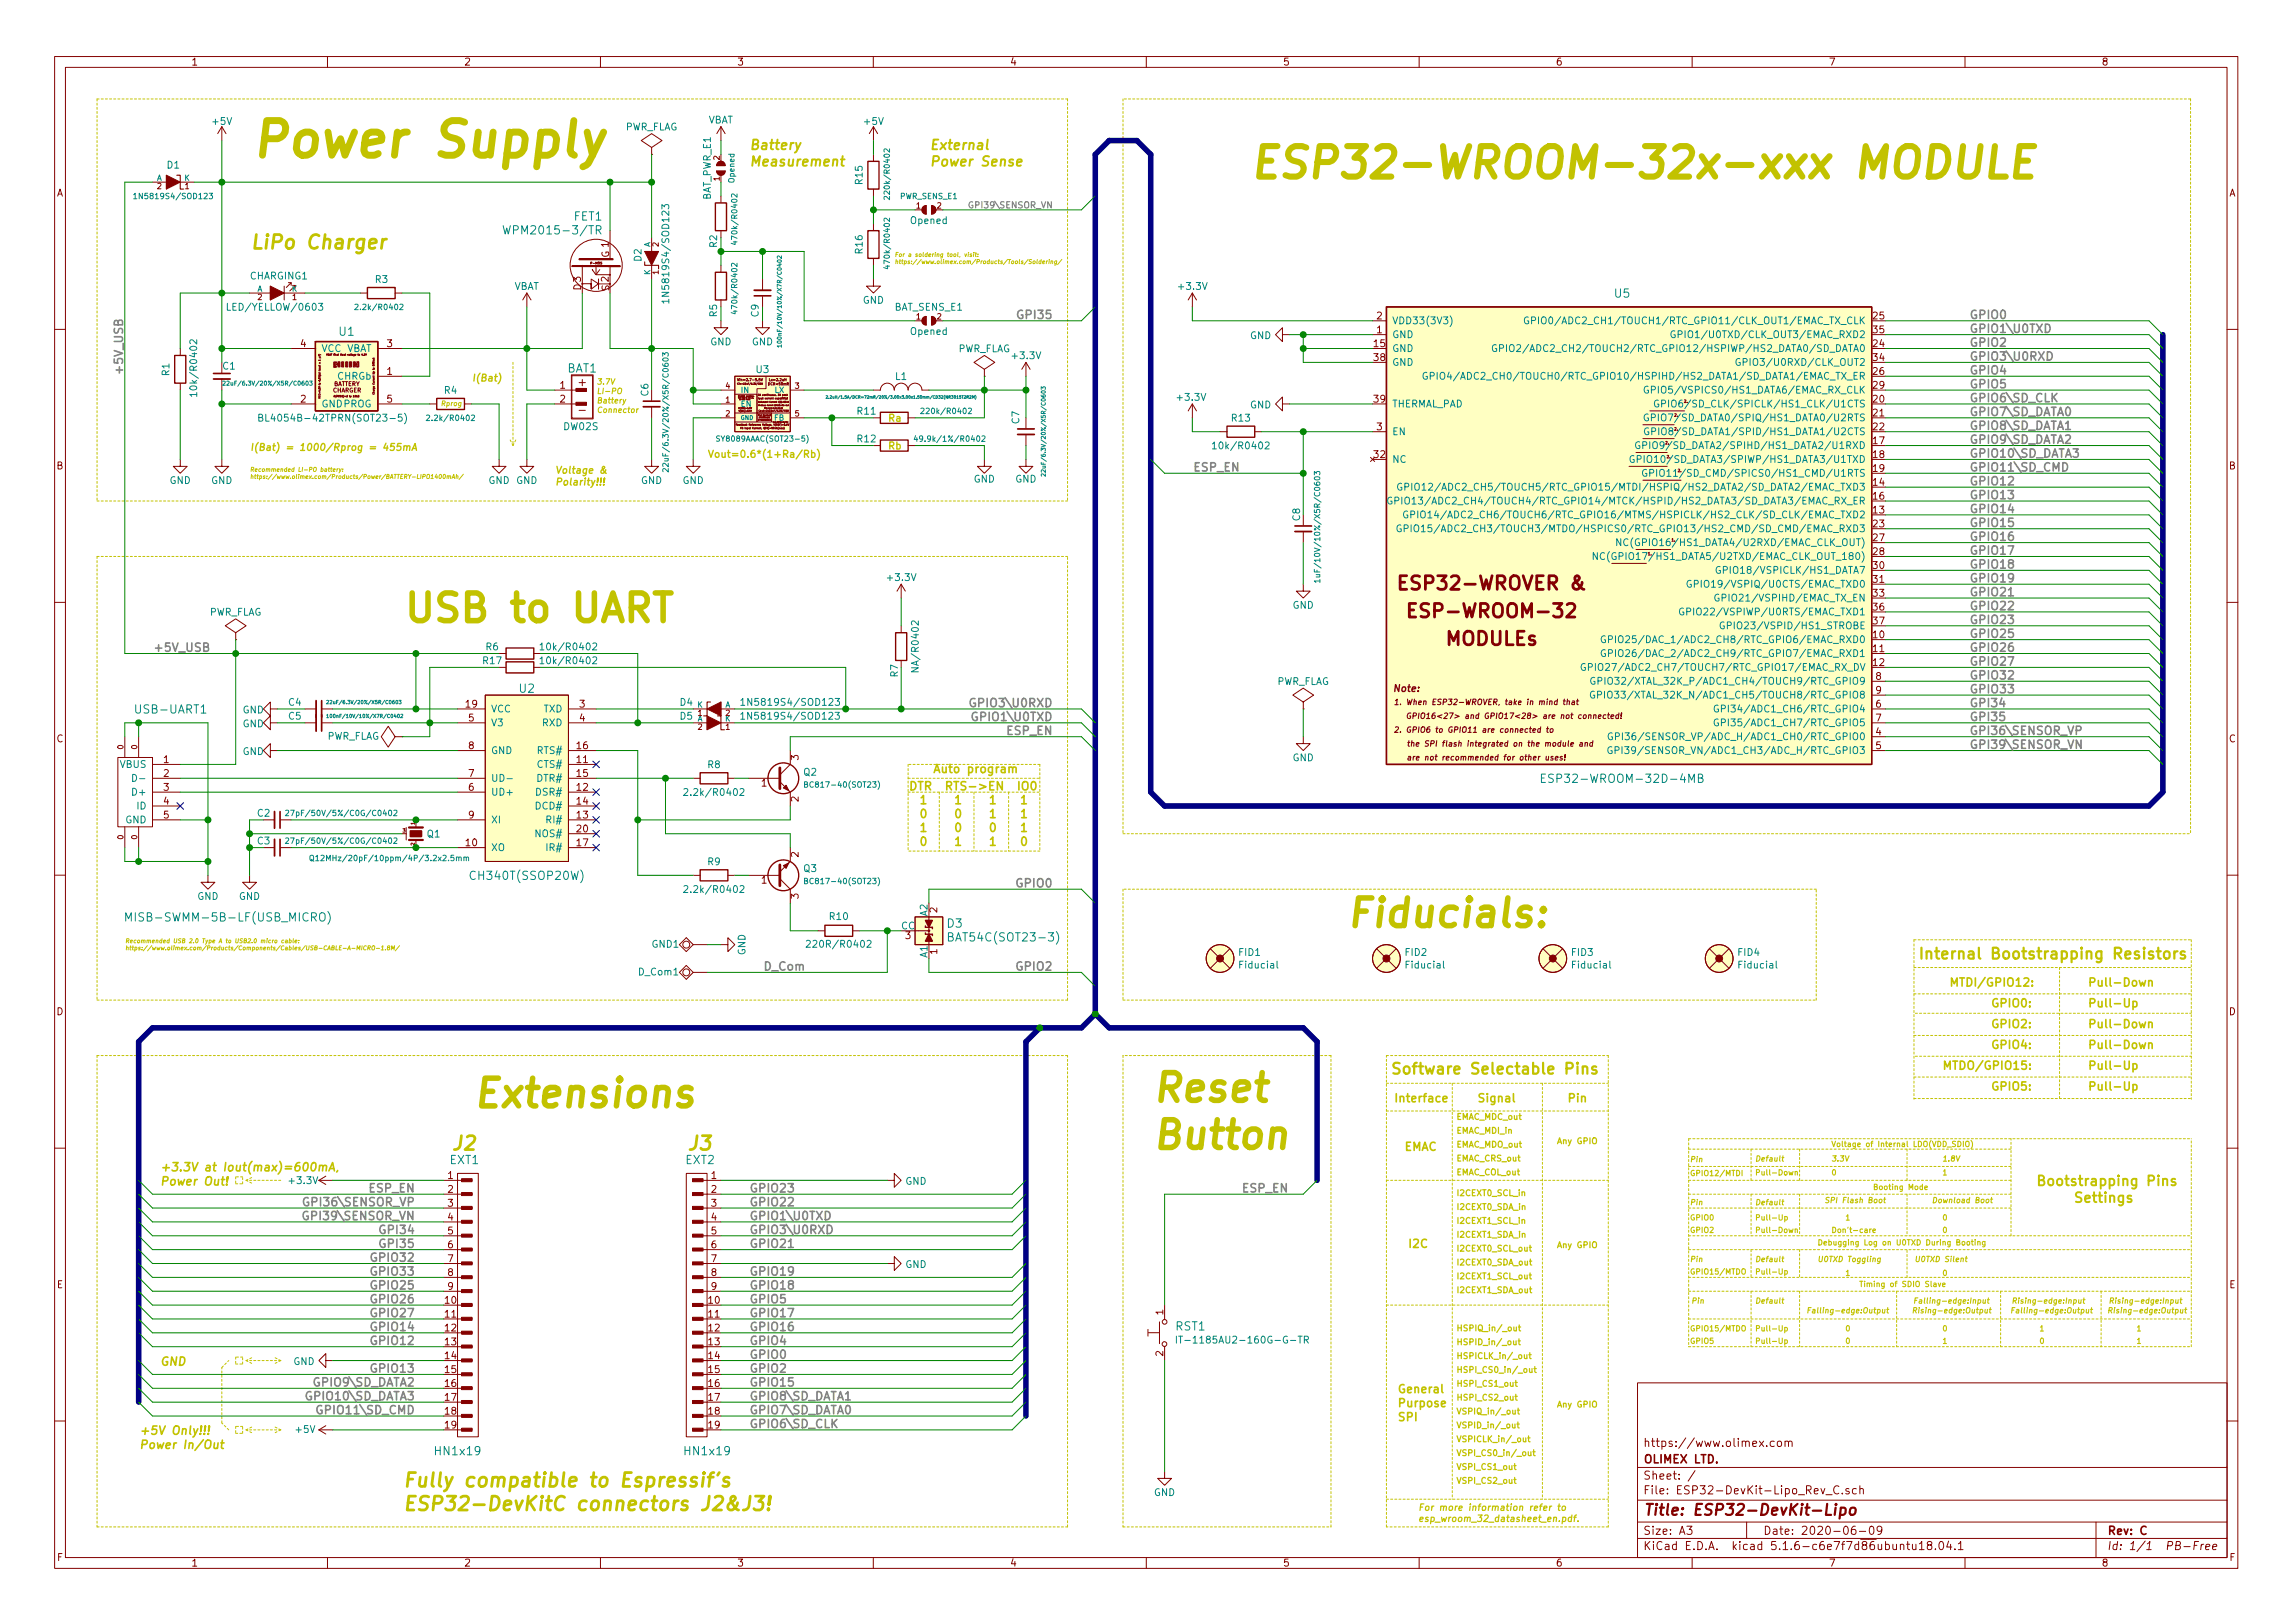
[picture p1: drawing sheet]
<svg xmlns="http://www.w3.org/2000/svg" width="297mm" height="210mm" viewBox="0 0 297 210" stroke-linecap="round" stroke-linejoin="round" font-family="sans-serif">
<defs><g id="words">
<text font-size="6.3" fill="#c2c200" x="32.3" y="20.3">Power Supply</text>
<text font-size="5.5" fill="#c2c200" x="161.6" y="23.1">ESP32-WROOM-32x-xxx MODULE</text>
<g font-size="5" fill="#c2c200">
<text x="52.1" y="80.6">USB to UART</text>
<text x="174.2" y="120.1">Fiducials:</text>
<text x="61.1" y="143.4">Extensions</text>
<text x="149.1" y="142.7">Reset</text>
<text x="149.1" y="148.8">Button</text>
</g>
<g font-size="2.5" fill="#c2c200">
<text x="32.3" y="32.3">LiPo Charger</text>
<text x="58.4" y="149">J2</text>
<text x="88.9" y="149">J3</text>
<text x="52.1" y="192.7">Fully compatible to Espressif's</text>
<text x="52.1" y="195.7">ESP32-DevKitC connectors J2&amp;J3!</text>
</g>
<g font-size="2.5" fill="#840000">
<text x="182.3" y="76.4">ESP32-WROVER &amp;</text>
<text x="183.7" y="80">ESP-WROOM-32</text>
<text x="187.3" y="83.6">MODULEs</text>
</g>
<g font-size="2" fill="#c2c200">
<text x="248.4" y="124.3">Internal Bootstrapping Resistors</text>
<text x="180" y="139.2">Software Selectable Pins</text>
</g>
<text font-size="2" fill="#840000" x="212.8" y="196.3">Title: ESP32-DevKit-Lipo</text>
<g font-size="1.8" fill="#c2c200">
<text x="97" y="19.4">Battery</text>
<text x="97" y="21.5">Measurement</text>
<text x="120.3" y="19.4">External</text>
<text x="120.3" y="21.5">Power Sense</text>
<text x="263.7" y="153.6">Bootstrapping Pins</text>
<text x="266.1" y="155.8">Settings</text>
</g>
<g font-size="1.5" fill="#008484">
<text x="74.4" y="28.6">FET1</text>
<text x="66.2" y="30.4">WPM2015-3/TR</text>
<text x="209.2" y="38.6">U5</text>
<text x="43.9" y="43.5">U1</text>
<text x="73.5" y="48.3">BAT1</text>
<text x="67.3" y="89.7">U2</text>
<text x="17.8" y="92.4">USB-UART1</text>
<text x="201" y="101.4">ESP32-WROOM-32D-4MB</text>
<text x="61.3" y="114">CH340T(SSOP20W)</text>
<text x="17.6" y="119.4">MISB-SWMM-5B-LF(USB_MICRO)</text>
<text x="122.7" y="120.2">D3</text>
<text x="123.5" y="122">BAT54C(SOT23-3)</text>
<text x="58.3" y="150.8">EXT1</text>
<text x="88.8" y="150.8">EXT2</text>
<text x="152.3" y="172.4">RST1</text>
<text x="56.5" y="188.5">HN1x19</text>
<text x="88.8" y="188.5">HN1x19</text>
</g>
<g font-size="1.5" fill="#848484">
<text x="132.2" y="41.3">GPI35</text>
<text x="255" y="41.3">GPIO0</text>
<text x="255" y="43.1">GPIO1\U0TXD</text>
<text x="255" y="46.7">GPIO3\U0RXD</text>
<text x="255" y="44.9">GPIO2</text>
<text x="15.9" y="48.7" transform="rotate(-90 15.9 48.7)">+5V_USB</text>
<text x="255" y="48.5">GPIO4</text>
<text x="255" y="50.3">GPIO5</text>
<text x="255" y="53.9">GPIO7\SD_DATA0</text>
<text x="255" y="52.1">GPIO6\SD_CLK</text>
<text x="255" y="59.3">GPIO10\SD_DATA3</text>
<text x="255" y="57.5">GPIO9\SD_DATA2</text>
<text x="255" y="55.7">GPIO8\SD_DATA1</text>
<text x="154.5" y="61.1">ESP_EN</text>
<text x="255" y="62.9">GPIO12</text>
<text x="255" y="64.7">GPIO13</text>
<text x="255" y="61.1">GPIO11\SD_CMD</text>
<text x="255" y="68.3">GPIO15</text>
<text x="255" y="70.1">GPIO16</text>
<text x="255" y="66.5">GPIO14</text>
<text x="255" y="71.9">GPIO17</text>
<text x="255" y="75.4">GPIO19</text>
<text x="255" y="77.2">GPIO21</text>
<text x="255" y="73.7">GPIO18</text>
<text x="255" y="79">GPIO22</text>
<text x="255" y="82.6">GPIO25</text>
<text x="255" y="80.8">GPIO23</text>
<text x="19.8" y="84.4">+5V_USB</text>
<text x="255" y="84.4">GPIO26</text>
<text x="255" y="86.2">GPIO27</text>
<text x="255" y="88">GPIO32</text>
<text x="255" y="89.8">GPIO33</text>
<text x="126.4" y="91.6">GPIO3\U0RXD</text>
<text x="126.6" y="93.4">GPIO1\U0TXD</text>
<text x="130.6" y="95.2">ESP_EN</text>
<text x="255" y="95.2">GPI36\SENSOR_VP</text>
<text x="255" y="91.6">GPI34</text>
<text x="255" y="93.4">GPI35</text>
<text x="255" y="97">GPI39\SENSOR_VN</text>
<text x="131.9" y="115">GPIO0</text>
<text x="98.8" y="125.7">D_Com</text>
<text x="131.9" y="125.7">GPIO2</text>
<text x="48" y="154.5">ESP_EN</text>
<text x="97" y="154.5">GPIO23</text>
<text x="161.1" y="154.5">ESP_EN</text>
<text x="39.9" y="158.1">GPI39\SENSOR_VN</text>
<text x="40" y="156.3">GPI36\SENSOR_VP</text>
<text x="49.6" y="159.9">GPI34</text>
<text x="49.6" y="161.7">GPI35</text>
<text x="97" y="156.3">GPIO22</text>
<text x="97" y="159.9">GPIO3\U0RXD</text>
<text x="97" y="158.1">GPIO1\U0TXD</text>
<text x="97" y="161.7">GPIO21</text>
<text x="48.5" y="163.5">GPIO32</text>
<text x="48.5" y="165.2">GPIO33</text>
<text x="48.5" y="167">GPIO25</text>
<text x="97" y="165.2">GPIO19</text>
<text x="97" y="167">GPIO18</text>
<text x="48.5" y="170.6">GPIO27</text>
<text x="48.5" y="172.4">GPIO14</text>
<text x="48.5" y="168.8">GPIO26</text>
<text x="97" y="172.4">GPIO16</text>
<text x="97" y="170.6">GPIO17</text>
<text x="97" y="168.8">GPIO5</text>
<text x="40.9" y="179.6">GPIO9\SD_DATA2</text>
<text x="48.5" y="177.8">GPIO13</text>
<text x="48.5" y="174.2">GPIO12</text>
<text x="97" y="176">GPIO0</text>
<text x="97" y="179.6">GPIO15</text>
<text x="97" y="174.2">GPIO4</text>
<text x="97" y="177.8">GPIO2</text>
<text x="40.1" y="181.4">GPIO10\SD_DATA3</text>
<text x="41.7" y="183.2">GPIO11\SD_CMD</text>
<text x="97" y="185">GPIO6\SD_CLK</text>
<text x="97" y="183.2">GPIO7\SD_DATA0</text>
<text x="97" y="181.4">GPIO8\SD_DATA1</text>
</g>
<g font-size="1.5" fill="#840000">
<text x="75" y="50">+</text>
<text x="75.2" y="53.6">-</text>
<text x="212.8" y="191.7">Sheet: /</text>
<text x="212.8" y="189.6">OLIMEX LTD.</text>
<text x="212.8" y="187.4">https://www.olimex.com</text>
<text x="212.8" y="193.6">File: ESP32-DevKit-Lipo_Rev_C.sch</text>
<text x="212.8" y="200.8">KiCad E.D.A. kicad 5.1.6-c6e7f7d86ubuntu18.04.1</text>
<text x="212.8" y="198.8">Size: A3</text>
<text x="228.4" y="198.8">Date: 2020-06-09</text>
<text x="272.9" y="198.8">Rev: C</text>
<text x="272.9" y="200.8">Id: 1/1 PB-Free</text>
</g>
<g font-size="1.5" fill="#c2c200">
<text x="120.8" y="100.1">Auto program</text>
<text x="117.6" y="102.4">DTR RTS-&gt;EN IO0</text>
<text x="119" y="104.2">1</text>
<text x="119" y="106">0</text>
<text x="119" y="107.8">1</text>
<text x="123.5" y="104.2">1</text>
<text x="123.5" y="106">0</text>
<text x="123.5" y="107.8">0</text>
<text x="128" y="106">1</text>
<text x="128" y="104.2">1</text>
<text x="128" y="107.8">0</text>
<text x="132" y="104.2">1</text>
<text x="132" y="106">1</text>
<text x="132" y="107.8">1</text>
<text x="119" y="109.6">0</text>
<text x="123.5" y="109.6">1</text>
<text x="128" y="109.6">1</text>
<text x="132" y="109.6">0</text>
<text x="252.4" y="127.8">MTDI/GPIO12:</text>
<text x="257.8" y="130.5">GPIO0:</text>
<text x="270.4" y="127.8">Pull-Down</text>
<text x="270.4" y="130.5">Pull-Up</text>
<text x="257.8" y="135.9">GPIO4:</text>
<text x="257.8" y="133.2">GPIO2:</text>
<text x="270.4" y="133.2">Pull-Down</text>
<text x="270.4" y="135.9">Pull-Down</text>
<text x="180.5" y="142.8">Interface</text>
<text x="191.3" y="142.8">Signal</text>
<text x="202.9" y="142.8">Pin</text>
<text x="251.5" y="138.6">MTDO/GPIO15:</text>
<text x="257.8" y="141.3">GPIO5:</text>
<text x="270.4" y="141.3">Pull-Up</text>
<text x="270.4" y="138.6">Pull-Up</text>
<text x="181.8" y="149.1">EMAC</text>
<text x="20.7" y="151.7">+3.3V at Iout(max)=600mA,</text>
<text x="20.7" y="153.6">Power Out!</text>
<text x="182.3" y="161.7">I2C</text>
<text x="20.7" y="176.9">GND</text>
<text x="18" y="185.9">+5V Only!!!</text>
<text x="180.9" y="180.5">General</text>
<text x="180.9" y="182.3">Purpose</text>
<text x="180.9" y="184.1">SPI</text>
<text x="18" y="187.7">Power In/Out</text>
</g>
<g font-size="1.3" fill="#840000">
<text x="24.7" y="8.5">1</text>
<text x="60.1" y="8.5">2</text>
<text x="95.5" y="8.5">3</text>
<text x="130.8" y="8.5">4</text>
<text x="166.2" y="8.5">5</text>
<text x="201.5" y="8.5">6</text>
<text x="236.9" y="8.5">7</text>
<text x="272.2" y="8.5">8</text>
<text x="7.3" y="25.4">A</text>
<text x="288.7" y="25.4">A</text>
<text x="78.9" y="33.4" transform="rotate(-90 78.9 33.4)">G 1</text>
<text x="75.3" y="37.6" transform="rotate(-90 75.3 37.6)">D 3</text>
<text x="78.9" y="37.7" transform="rotate(-90 78.9 37.7)">S 2</text>
<text x="178.4" y="41.4">2</text>
<text x="242.7" y="41.4">25</text>
<text x="39" y="45">4</text>
<text x="50.1" y="45">3</text>
<text x="178" y="45">15</text>
<text x="178" y="46.8">38</text>
<text x="178.4" y="43.2">1</text>
<text x="242.7" y="45">24</text>
<text x="242.7" y="46.8">34</text>
<text x="242.7" y="43.2">35</text>
<text x="39" y="52.2">2</text>
<text x="50.1" y="48.6">1</text>
<text x="50.1" y="52.2">5</text>
<text x="72.6" y="50.4">1</text>
<text x="72.6" y="52.2">2</text>
<text x="178" y="52.2">39</text>
<text x="242.7" y="52.2">20</text>
<text x="242.7" y="53.9">21</text>
<text x="242.7" y="48.6">26</text>
<text x="242.7" y="50.4">29</text>
<text x="178" y="59.3">32</text>
<text x="178.4" y="55.7">3</text>
<text x="242.7" y="57.5">17</text>
<text x="242.7" y="59.3">18</text>
<text x="242.7" y="55.7">22</text>
<text x="7.3" y="60.8">B</text>
<text x="242.7" y="62.9">14</text>
<text x="242.7" y="64.7">16</text>
<text x="242.7" y="61.1">19</text>
<text x="288.7" y="60.8">B</text>
<text x="242.7" y="66.5">13</text>
<text x="242.7" y="68.3">23</text>
<text x="242.7" y="70.1">27</text>
<text x="242.7" y="71.9">28</text>
<text x="242.7" y="73.7">30</text>
<text x="242.7" y="75.5">31</text>
<text x="242.7" y="77.3">33</text>
<text x="242.7" y="82.7">10</text>
<text x="242.7" y="79.1">36</text>
<text x="242.7" y="80.9">37</text>
<text x="180.7" y="89.6">Note:</text>
<text x="242.7" y="84.5">11</text>
<text x="242.7" y="86.3">12</text>
<text x="243" y="88.1">8</text>
<text x="243" y="89.9">9</text>
<text x="60.4" y="91.7">19</text>
<text x="60.7" y="93.5">5</text>
<text x="75.1" y="91.7">3</text>
<text x="75.1" y="93.5">4</text>
<text x="243" y="95.3">4</text>
<text x="243" y="91.7">6</text>
<text x="243" y="93.5">7</text>
<text x="7.3" y="96.2">C</text>
<text x="21.2" y="98.8">1</text>
<text x="21.2" y="100.6">2</text>
<text x="60.7" y="100.6">7</text>
<text x="60.7" y="97.1">8</text>
<text x="74.7" y="98.8">11</text>
<text x="74.7" y="100.6">15</text>
<text x="74.7" y="97.1">16</text>
<text x="98.7" y="101.9">1</text>
<text x="103.5" y="98.5" transform="rotate(-90 103.5 98.5)">3</text>
<text x="243" y="97.1">5</text>
<text x="288.7" y="96.2">C</text>
<text x="21.2" y="102.4">3</text>
<text x="21.2" y="104.2">4</text>
<text x="21.2" y="106">5</text>
<text x="60.7" y="102.4">6</text>
<text x="60.7" y="106">9</text>
<text x="74.7" y="102.4">12</text>
<text x="74.7" y="106">13</text>
<text x="74.7" y="104.2">14</text>
<text x="74.7" y="107.8">20</text>
<text x="103.5" y="103.9" transform="rotate(-90 103.5 103.9)">2</text>
<text x="60.4" y="109.6">10</text>
<text x="74.7" y="109.6">17</text>
<text x="103.5" y="111" transform="rotate(-90 103.5 111)">2</text>
<text x="98.7" y="114.5">1</text>
<text x="103.5" y="116.4" transform="rotate(-90 103.5 116.4)">3</text>
<text x="121.4" y="118.2" transform="rotate(-90 121.4 118.2)">2</text>
<text x="117.3" y="121.7">3</text>
<text x="121.4" y="123.6" transform="rotate(-90 121.4 123.6)">1</text>
<text x="7.3" y="131.5">D</text>
<text x="288.7" y="131.5">D</text>
<text x="58" y="152.7">1</text>
<text x="58" y="154.5">2</text>
<text x="92.2" y="152.7">1</text>
<text x="92.2" y="154.5">2</text>
<text x="58" y="156.3">3</text>
<text x="58" y="158.1">4</text>
<text x="58" y="159.9">5</text>
<text x="58" y="161.7">6</text>
<text x="92.2" y="156.3">3</text>
<text x="92.2" y="158.1">4</text>
<text x="92.2" y="159.9">5</text>
<text x="92.2" y="161.7">6</text>
<text x="7.4" y="166.9">E</text>
<text x="58" y="163.5">7</text>
<text x="58" y="165.3">8</text>
<text x="58" y="167.1">9</text>
<text x="92.2" y="163.5">7</text>
<text x="92.2" y="165.3">8</text>
<text x="92.2" y="167.1">9</text>
<text x="288.8" y="166.9">E</text>
<text x="57.7" y="168.9">10</text>
<text x="57.7" y="170.7">11</text>
<text x="57.7" y="172.5">12</text>
<text x="91.8" y="168.9">10</text>
<text x="91.8" y="170.7">11</text>
<text x="91.8" y="172.5">12</text>
<text x="150.7" y="170.3" transform="rotate(-90 150.7 170.3)">1</text>
<text x="57.7" y="174.3">13</text>
<text x="57.7" y="176.1">14</text>
<text x="57.7" y="177.9">15</text>
<text x="57.7" y="179.7">16</text>
<text x="91.8" y="174.3">13</text>
<text x="91.8" y="176.1">14</text>
<text x="91.8" y="177.9">15</text>
<text x="91.8" y="179.7">16</text>
<text x="150.7" y="175.7" transform="rotate(-90 150.7 175.7)">2</text>
<text x="57.7" y="181.5">17</text>
<text x="57.7" y="183.3">18</text>
<text x="57.7" y="185.1">19</text>
<text x="91.8" y="181.5">17</text>
<text x="91.8" y="183.3">18</text>
<text x="91.8" y="185.1">19</text>
<text x="7.4" y="202.2">F</text>
<text x="24.7" y="202.9">1</text>
<text x="60.1" y="202.9">2</text>
<text x="95.5" y="202.9">3</text>
<text x="130.8" y="202.9">4</text>
<text x="166.2" y="202.9">5</text>
<text x="201.5" y="202.9">6</text>
<text x="236.9" y="202.9">7</text>
<text x="272.2" y="202.9">8</text>
<text x="288.8" y="202.2">F</text>
</g>
<g font-size="1.3" fill="#008484">
<text x="27.6" y="16.2">+5V</text>
<text x="80.9" y="16.9">PWR_FLAG</text>
<text x="91.7" y="16">VBAT</text>
<text x="112" y="16.2">+5V</text>
<text x="21.7" y="21.8">D1</text>
<text x="111.7" y="23.8" transform="rotate(-90 111.7 23.8)">R15</text>
<text x="92.1" y="26" transform="rotate(-90 92.1 26)">BAT_PWR_E1</text>
<text x="118" y="29">Opened</text>
<text x="83.1" y="33.9" transform="rotate(-90 83.1 33.9)">D2</text>
<text x="92.9" y="32.1" transform="rotate(-90 92.9 32.1)">R2</text>
<text x="111.7" y="32.8" transform="rotate(-90 111.7 32.8)">R16</text>
<text x="30" y="40.2">LED/YELLOW/0603</text>
<text x="32.4" y="36.2">CHARGING1</text>
<text x="48.6" y="36.7">R3</text>
<text x="66.5" y="37.6">VBAT</text>
<text x="86.7" y="38.4" transform="rotate(-90 86.7 38.4)">1N5819S4/SOD123</text>
<text x="92.9" y="41" transform="rotate(-90 92.9 41)">R5</text>
<text x="98.3" y="41" transform="rotate(-90 98.3 41)">C9</text>
<text x="111.8" y="39.3">GND</text>
<text x="115.9" y="40.2">BAT_SENS_E1</text>
<text x="152.8" y="37.6">+3.3V</text>
<text x="28.9" y="47.9">C1</text>
<text x="41.6" y="45.6">VCC VBAT</text>
<text x="92" y="44.7">GND</text>
<text x="97.4" y="44.7">GND</text>
<text x="118" y="43.4">Opened</text>
<text x="124" y="45.6">PWR_FLAG</text>
<text x="131.3" y="46.5">+3.3V</text>
<text x="161.9" y="43.9">GND</text>
<text x="180.3" y="43.8">GND</text>
<text x="180.3" y="45.6">GND</text>
<text x="180.3" y="42">VDD33(3V3)</text>
<text x="180.3" y="47.4">GND</text>
<text x="197.5" y="45.6">GPIO2/ADC2_CH2/TOUCH2/RTC_GPIO12/HSPIWP/HS2_DATA0/SD_DATA0</text>
<text x="200.8" y="42">GPIO0/ADC2_CH1/TOUCH1/RTC_GPIO11/CLK_OUT1/EMAC_TX_CLK</text>
<text x="218.5" y="43.8">GPIO1/U0TXD/CLK_OUT3/EMAC_RXD2</text>
<text x="226.4" y="47.4">GPIO3/U0RXD/CLK_OUT2</text>
<text x="21.9" y="48.7" transform="rotate(-90 21.9 48.7)">R1</text>
<text x="25.5" y="50.8" transform="rotate(-90 25.5 50.8)">10k/R0402</text>
<text x="41.6" y="52.8">GNDPROG</text>
<text x="43.7" y="49.2">CHRGb</text>
<text x="57.6" y="51">R4</text>
<text x="84" y="51.3" transform="rotate(-90 84 51.3)">C6</text>
<text x="98" y="48.3">U3</text>
<text x="111.1" y="53.7">R11</text>
<text x="116" y="49.2">L1</text>
<text x="152.6" y="51.9">+3.3V</text>
<text x="161.9" y="52.9">GND</text>
<text x="180.3" y="52.8">THERMAL_PAD</text>
<text x="188.9" y="49.2">GPIO4/ADC2_CH0/TOUCH0/RTC_GPIO10/HSPIHD/HS2_DATA1/SD_DATA1/EMAC_TX_ER</text>
<text x="214.9" y="51">GPIO5/VSPICS0/HS1_DATA6/EMAC_RX_CLK</text>
<text x="217.1" y="52.8">GPIO6/SD_CLK/SPICLK/HS1_CLK/U1CTS</text>
<text x="34.9" y="54.6">BL4054B-42TPRN(SOT23-5)</text>
<text x="73.1" y="55.7">DW02S</text>
<text x="111.1" y="57.3">R12</text>
<text x="132" y="54.9" transform="rotate(-90 132 54.9)">C7</text>
<text x="157.7" y="58.2">10k/R0402</text>
<text x="159.6" y="54.6">R13</text>
<text x="180.3" y="56.4">EN</text>
<text x="180.3" y="60">NC</text>
<text x="213.8" y="60">GPIO10/SD_DATA3/SPIWP/HS1_DATA3/U1TXD</text>
<text x="214.6" y="58.2">GPIO9/SD_DATA2/SPIHD/HS1_DATA2/U1RXD</text>
<text x="215.5" y="54.6">GPIO7/SD_DATA0/SPIQ/HS1_DATA0/U2RTS</text>
<text x="215.6" y="56.4">GPIO8/SD_DATA1/SPID/HS1_DATA1/U2CTS</text>
<text x="22" y="62.7">GND</text>
<text x="27.4" y="62.7">GND</text>
<text x="63.3" y="62.7">GND GND</text>
<text x="83" y="62.7">GND</text>
<text x="88.4" y="62.7">GND</text>
<text x="126.1" y="62.5">GND</text>
<text x="131.5" y="62.5">GND</text>
<text x="185" y="65.4">GPIO13/ADC2_CH4/TOUCH4/RTC_GPIO14/MTCK/HSPID/HS2_DATA3/SD_DATA3/EMAC_RX_ER</text>
<text x="186.5" y="63.6">GPIO12/ADC2_CH5/TOUCH5/RTC_GPIO15/MTDI/HSPIQ/HS2_DATA2/SD_DATA2/EMAC_TXD3</text>
<text x="216" y="61.8">GPIO11/SD_CMD/SPICS0/HS1_CMD/U1RTS</text>
<text x="168.4" y="67.5" transform="rotate(-90 168.4 67.5)">C8</text>
<text x="186.9" y="68.9">GPIO15/ADC2_CH3/TOUCH3/MTDO/HSPICS0/RTC_GPIO13/HS2_CMD/SD_CMD/EMAC_RXD3</text>
<text x="187.5" y="67.1">GPIO14/ADC2_CH6/TOUCH6/RTC_GPIO16/MTMS/HSPICLK/HS2_CLK/SD_CLK/EMAC_TXD2</text>
<text x="211.7" y="70.7">NC(GPIO16/HS1_DATA4/U2RXD/EMAC_CLK_OUT)</text>
<text x="115.1" y="75.3">+3.3V</text>
<text x="209.1" y="72.5">NC(GPIO17/HS1_DATA5/U2TXD/EMAC_CLK_OUT_180)</text>
<text x="220.7" y="76.1">GPIO19/VSPIQ/U0CTS/EMAC_TXD0</text>
<text x="223.5" y="77.9">GPIO21/VSPIHD/EMAC_TX_EN</text>
<text x="223.8" y="74.3">GPIO18/VSPICLK/HS1_DATA7</text>
<text x="27" y="79.8">PWR_FLAG</text>
<text x="167.4" y="78.9">GND</text>
<text x="210.3" y="83.3">GPIO25/DAC_1/ADC2_CH8/RTC_GPIO6/EMAC_RXD0</text>
<text x="219.6" y="79.7">GPIO22/VSPIWP/U0RTS/EMAC_TXD1</text>
<text x="224.4" y="81.5">GPIO23/VSPID/HS1_STROBE</text>
<text x="62.6" y="86">R17</text>
<text x="63" y="84.2">R6</text>
<text x="70.6" y="84.2">10k/R0402</text>
<text x="70.6" y="86">10k/R0402</text>
<text x="116.3" y="87.7" transform="rotate(-90 116.3 87.7)">R7</text>
<text x="119" y="86.7" transform="rotate(-90 119 86.7)">NA/R0402</text>
<text x="165.3" y="88.7">PWR_FLAG</text>
<text x="207.8" y="86.9">GPIO27/ADC2_CH7/TOUCH7/RTC_GPIO17/EMAC_RX_DV</text>
<text x="209.2" y="88.7">GPIO32/XTAL_32K_P/ADC1_CH4/TOUCH9/RTC_GPIO9</text>
<text x="210.3" y="85.1">GPIO26/DAC_2/ADC2_CH9/RTC_GPIO7/EMAC_RXD1</text>
<text x="31.4" y="94.2">GND</text>
<text x="31.4" y="92.4">GND</text>
<text x="37.4" y="93.2">C5</text>
<text x="37.4" y="91.4">C4</text>
<text x="42.3" y="95.8">PWR_FLAG</text>
<text x="63.6" y="92.3">VCC</text>
<text x="63.6" y="94.1">V3</text>
<text x="70.3" y="94.1">RXD</text>
<text x="70.4" y="92.3">TXD</text>
<text x="88.1" y="93.2">D5</text>
<text x="88.1" y="91.4">D4</text>
<text x="96.8" y="93.2">1N5819S4/SOD123</text>
<text x="96.9" y="91.4">1N5819S4/SOD123</text>
<text x="209.1" y="90.5">GPIO33/XTAL_32K_N/ADC1_CH5/TOUCH8/RTC_GPIO8</text>
<text x="211.2" y="95.9">GPI36/SENSOR_VP/ADC_H/ADC1_CH0/RTC_GPIO0</text>
<text x="223.8" y="92.3">GPI34/ADC1_CH6/RTC_GPIO4</text>
<text x="223.8" y="94.1">GPI35/ADC1_CH7/RTC_GPIO5</text>
<text x="15.6" y="99.5">VBUS</text>
<text x="31.4" y="97.8">GND</text>
<text x="63.6" y="101.3">UD-</text>
<text x="63.6" y="97.7">GND</text>
<text x="69.6" y="101.3">DTR#</text>
<text x="69.7" y="99.5">CTS#</text>
<text x="69.7" y="97.7">RTS#</text>
<text x="91.7" y="99.5">R8</text>
<text x="104.1" y="100.5">Q2</text>
<text x="167.4" y="98.6">GND</text>
<text x="211.1" y="97.7">GPI39/SENSOR_VN/ADC1_CH3/ADC_H/RTC_GPIO3</text>
<text x="16.3" y="106.7">GND</text>
<text x="17.4" y="103.1">D+</text>
<text x="17.8" y="104.9">ID</text>
<text x="33.4" y="105.8">C2</text>
<text x="63.6" y="103.1">UD+</text>
<text x="63.6" y="106.7">XI</text>
<text x="69.5" y="104.9">DCD#</text>
<text x="69.6" y="103.1">DSR#</text>
<text x="71" y="106.7">RI#</text>
<text x="89.3" y="103.1">2.2k/R0402</text>
<text x="33.4" y="109.4">C3</text>
<text x="55.4" y="108.5">Q1</text>
<text x="63.6" y="110.3">XO</text>
<text x="69.5" y="108.5">NOS#</text>
<text x="71" y="110.3">IR#</text>
<text x="91.7" y="112.1">R9</text>
<text x="104.1" y="113">Q3</text>
<text x="25.6" y="116.6">GND</text>
<text x="30.9" y="116.6">GND</text>
<text x="89.3" y="115.7">2.2k/R0402</text>
<text x="107.5" y="119.2">R10</text>
<text x="120.2" y="118.7" transform="rotate(-90 120.2 118.7)">A2</text>
<text x="84.5" y="122.8">GND1</text>
<text x="96.6" y="123.8" transform="rotate(-90 96.6 123.8)">GND</text>
<text x="105.2" y="122.8">220R/R0402</text>
<text x="116.7" y="120.4">CC</text>
<text x="120.2" y="124.1" transform="rotate(-90 120.2 124.1)">A1</text>
<text x="160.5" y="123.8">FID1</text>
<text x="160.7" y="125.5">Fiducial</text>
<text x="182.1" y="123.8">FID2</text>
<text x="182.2" y="125.5">Fiducial</text>
<text x="203.6" y="123.8">FID3</text>
<text x="203.8" y="125.5">Fiducial</text>
<text x="225.2" y="123.8">FID4</text>
<text x="225.3" y="125.5">Fiducial</text>
<text x="82.8" y="126.4">D_Com1</text>
<text x="37.6" y="153.4">+3.3V</text>
<text x="117.3" y="153.5">GND</text>
<text x="117.3" y="164.3">GND</text>
<text x="38" y="176.8">GND</text>
<text x="154" y="174">IT-1185AU2-160G-G-TR</text>
<text x="38.4" y="185.6">+5V</text>
<text x="149.5" y="193.8">GND</text>
</g>
<g font-size="1.3" fill="#c2c200">
<text x="61.1" y="49.4">I(Bat)</text>
<text x="32.3" y="58.4">I(Bat) = 1000/Rprog = 455mA</text>
<text x="91.6" y="59.3">Vout=0.6*(1+Ra/Rb)</text>
<text x="114.9" y="58.2">Rb</text>
<text x="114.9" y="54.6">Ra</text>
<text x="71.8" y="61.4">Voltage &amp;</text>
<text x="71.8" y="62.9">Polarity!!!</text>
</g>
<g font-size="1.2" fill="#c2c200">
<text x="183.6" y="195.7">For more information refer to</text>
<text x="183.6" y="197.2">esp_wroom_32_datasheet_en.pdf.</text>
</g>
<text font-size="1.1" fill="#848484" x="126" y="27">GPI39\SENSOR_VN</text>
<g font-size="1.1" fill="#c2c200">
<text x="188.6" y="148.7">EMAC_MDO_out</text>
<text x="188.6" y="146.9">EMAC_MDI_in</text>
<text x="188.6" y="145.1">EMAC_MDC_out</text>
<text x="201.6" y="148.2">Any GPIO</text>
<text x="188.6" y="155">I2CEXT0_SCL_in</text>
<text x="188.6" y="152.3">EMAC_COL_out</text>
<text x="188.6" y="150.5">EMAC_CRS_out</text>
<text x="188.6" y="158.5">I2CEXT1_SCL_in</text>
<text x="188.6" y="160.3">I2CEXT1_SDA_in</text>
<text x="188.6" y="156.8">I2CEXT0_SDA_in</text>
<text x="201.6" y="161.7">Any GPIO</text>
<text x="188.6" y="167.5">I2CEXT1_SDA_out</text>
<text x="188.6" y="165.7">I2CEXT1_SCL_out</text>
<text x="188.6" y="163.9">I2CEXT0_SDA_out</text>
<text x="188.6" y="162.1">I2CEXT0_SCL_out</text>
<text x="188.6" y="172.5">HSPIQ_in/_out</text>
<text x="188.6" y="177.9">HSPI_CS0_in/_out</text>
<text x="188.6" y="179.7">HSPI_CS1_out</text>
<text x="188.6" y="176.1">HSPICLK_in/_out</text>
<text x="188.6" y="174.3">HSPID_in/_out</text>
<text x="188.6" y="181.4">HSPI_CS2_out</text>
<text x="188.6" y="183.2">VSPIQ_in/_out</text>
<text x="188.6" y="185">VSPID_in/_out</text>
<text x="201.6" y="182.3">Any GPIO</text>
<text x="188.6" y="188.6">VSPI_CS0_in/_out</text>
<text x="188.6" y="186.8">VSPICLK_in/_out</text>
<text x="188.6" y="190.4">VSPI_CS1_out</text>
<text x="188.6" y="192.2">VSPI_CS2_out</text>
</g>
<g font-size="1" fill="#008484">
<text x="20.3" y="23.4">A</text>
<text x="23.9" y="23.4">K</text>
<text x="95.1" y="23.6" transform="rotate(-90 95.1 23.6)">Opened</text>
<text x="18" y="25.8">1N5819S4/SOD123</text>
<text x="115.3" y="25.3" transform="rotate(-90 115.3 25.3)">220k/R0402</text>
<text x="116.6" y="25.8">PWR_SENS_E1</text>
<text x="84.2" y="35.6" transform="rotate(-90 84.2 35.6)">K</text>
<text x="84.2" y="32" transform="rotate(-90 84.2 32)">A</text>
<text x="95.5" y="31.1" transform="rotate(-90 95.5 31.1)">470k/R0402</text>
<text x="115.3" y="34.3" transform="rotate(-90 115.3 34.3)">470k/R0402</text>
<text x="33.3" y="37.8">A</text>
<text x="37.8" y="37.8">K</text>
<text x="46.5" y="40.2">2.2k/R0402</text>
<text x="95.5" y="40.1" transform="rotate(-90 95.5 40.1)">470k/R0402</text>
<text x="95.9" y="52.7">EN</text>
<text x="95.9" y="50.9">IN</text>
<text x="100.4" y="50.9">LX</text>
<text x="119.8" y="53.6">220k/R0402</text>
<text x="55.8" y="54.5">2.2k/R0402</text>
<text x="86.6" y="59.6" transform="rotate(-90 86.6 59.6)">22uF/6.3V/20%/X5R/C0603</text>
<text x="93.3" y="57.2">SY8089AAAC(SOT23-5)</text>
<text x="100.3" y="54.5">FB</text>
<text x="119.3" y="57.2">49.9k/1%/R0402</text>
<text x="171" y="74.1" transform="rotate(-90 171 74.1)">1uF/10V/10%/X5R/C0603</text>
<text x="90.3" y="93.5">A</text>
<text x="90.3" y="91.7">K</text>
<text x="93.9" y="93.5">K</text>
<text x="93.9" y="91.7">A</text>
<text x="38.4" y="105.7">27pF/50V/5%/C0G/C0402</text>
<text x="104.9" y="102">BC817-40(SOT23)</text>
<text x="38.4" y="109.3">27pF/50V/5%/C0G/C0402</text>
<text x="42" y="111.5">Q12MHz/20pF/10ppm/4P/3.2x2.5mm</text>
<text x="104.9" y="114.5">BC817-40(SOT23)</text>
</g>
<g font-size="1" fill="#840000">
<text x="93.2" y="23.4" transform="rotate(-90 93.2 23.4)">1</text>
<text x="93.2" y="20.7" transform="rotate(-90 93.2 20.7)">2</text>
<text x="20.4" y="24.5">2</text>
<text x="24" y="24.5">1</text>
<text x="118.7" y="27">1</text>
<text x="121.4" y="27">2</text>
<text x="85.3" y="35.5" transform="rotate(-90 85.3 35.5)">1</text>
<text x="85.3" y="31.9" transform="rotate(-90 85.3 31.9)">2</text>
<text x="33.4" y="38.9">2</text>
<text x="37.9" y="38.9">1</text>
<text x="118.7" y="41.4">1</text>
<text x="121.4" y="41.4">2</text>
<text x="94" y="52.2">1</text>
<text x="94" y="53.9">2</text>
<text x="94" y="50.4">4</text>
<text x="103" y="50.4">3</text>
<text x="103" y="53.9">5</text>
<text x="90.4" y="94.5">2</text>
<text x="90.4" y="92.7">1</text>
<text x="94" y="94.5">1</text>
<text x="94" y="92.7">2</text>
<text x="182.3" y="91.3">1. When ESP32-WROVER, take in mind that</text>
<text x="182.3" y="94.9">2. GPIO6 to GPIO11 are connected to</text>
<text x="184.5" y="93.1">GPIO16&lt;27&gt; and GPIO17&lt;28&gt; are not connected!</text>
<text x="16" y="97.1" transform="rotate(-90 16 97.1)">0</text>
<text x="17.8" y="97.1" transform="rotate(-90 17.8 97.1)">0</text>
<text x="183.7" y="98.5">are not recommended for other uses!</text>
<text x="184.3" y="96.7">the SPI flash integrated on the module and</text>
<text x="16" y="108.7" transform="rotate(-90 16 108.7)">0</text>
<text x="17.8" y="108.7" transform="rotate(-90 17.8 108.7)">0</text>
</g>
<g font-size="1" fill="#c2c200">
<text x="77.2" y="49.8">3.7V</text>
<text x="77.2" y="51">LI-PO</text>
<text x="77.2" y="52.3">Battery</text>
<text x="77.2" y="53.5">Connector</text>
<text x="237.2" y="148.6">Voltage of Internal LDO(VDD_SDIO)</text>
<text x="218.8" y="150.6">Pin</text>
<text x="218.8" y="152.4">GPIO12/MTDI</text>
<text x="227.3" y="150.5">Default</text>
<text x="227.3" y="152.3">Pull-Down</text>
<text x="236.3" y="155.9">SPI Flash Boot</text>
<text x="237.2" y="152.3">0</text>
<text x="237.2" y="150.5">3.3V</text>
<text x="242.6" y="154.1">Booting Mode</text>
<text x="250.2" y="155.9">Download Boot</text>
<text x="251.5" y="152.3">1</text>
<text x="251.5" y="150.5">1.8V</text>
<text x="218.8" y="156.1">Pin</text>
<text x="218.8" y="158.1">GPIO0</text>
<text x="218.8" y="159.7">GPIO2</text>
<text x="227.3" y="158.1">Pull-Up</text>
<text x="227.3" y="159.7">Pull-Down</text>
<text x="227.3" y="156.1">Default</text>
<text x="235.4" y="161.3">Debugging Log on U0TXD During Booting</text>
<text x="237.2" y="159.7">Don't-care</text>
<text x="239" y="158.1">1</text>
<text x="251.5" y="158.1">0</text>
<text x="251.5" y="159.7">0</text>
<text x="218.8" y="163.5">Pin</text>
<text x="218.8" y="165.1">GPIO15/MTDO</text>
<text x="227.3" y="163.5">Default</text>
<text x="227.3" y="165.1">Pull-Up</text>
<text x="235.4" y="163.5">U0TXD Toggling</text>
<text x="239" y="165.3">1</text>
<text x="240.8" y="166.7">Timing of SDIO Slave</text>
<text x="247.9" y="163.5">U0TXD Silent</text>
<text x="251.5" y="165.3">0</text>
<text x="218.8" y="172.5">GPIO15/MTDO</text>
<text x="219" y="168.9">Pin</text>
<text x="227.3" y="168.9">Default</text>
<text x="227.3" y="172.5">Pull-Up</text>
<text x="233.9" y="170.1">Falling-edge:Output</text>
<text x="239" y="172.5">0</text>
<text x="247.6" y="170.1">Rising-edge:Output</text>
<text x="247.8" y="168.9">Falling-edge:Input</text>
<text x="251.5" y="172.5">0</text>
<text x="260.3" y="170.1">Falling-edge:Output</text>
<text x="260.5" y="168.9">Rising-edge:Input</text>
<text x="264.1" y="172.5">1</text>
<text x="272.9" y="170.1">Rising-edge:Output</text>
<text x="273.1" y="168.9">Rising-edge:Input</text>
<text x="276.7" y="172.5">1</text>
<text x="218.8" y="174.1">GPIO5</text>
<text x="227.3" y="174.1">Pull-Up</text>
<text x="239" y="174.1">0</text>
<text x="251.5" y="174.1">1</text>
<text x="264.1" y="174.1">0</text>
<text x="276.7" y="174.1">1</text>
</g>
<text font-size=".9" fill="#c2c200" x="57" y="52.6">Rprog</text>
<g font-size=".8" fill="#c2c200">
<text x="115.8" y="33.3">For a soldering tool, visit:</text>
<text x="115.8" y="34.2">https://www.olimex.com/Products/Tools/Soldering/</text>
<text x="32.3" y="61.1">Recommended LI-PO battery:</text>
<text x="32.3" y="62">https://www.olimex.com/Products/Power/BATTERY-LIPO1400mAh/</text>
<text x="16.2" y="122.2">Recommended USB 2.0 Type A to USB2.0 micro cable:</text>
<text x="16.2" y="123.1">https://www.olimex.com/Products/Components/Cables/USB-CABLE-A-MICRO-1.8M/</text>
</g>
<g font-size=".8" fill="#008484">
<text x="101.3" y="43.8" transform="rotate(-90 101.3 43.8)">100nF/10V/10%/X7R/C0402</text>
<text x="30" y="49.9">22uF/6.3V/20%/X5R/C0603</text>
<text x="95.9" y="54.4">GND</text>
<text x="135.5" y="60.6" transform="rotate(-90 135.5 60.6)">22uF/6.3V/20%/X5R/C0603</text>
</g>
<g font-size=".8" fill="#840000">
<text x="43.1" y="50.8">CHARGER</text>
<text x="43.2" y="50">BATTERY</text>
</g>
<g font-size=".6" fill="#008484">
<text x="43.3" y="91.2">22uF/6.3V/20%/X5R/C0603</text>
<text x="43.3" y="93">100nF/10V/10%/X7R/C0402</text>
</g>
<g font-size=".6" fill="#840000">
<text x="52.2" y="107.8">3</text>
<text x="53.7" y="106.8" transform="rotate(-90 53.7 106.8)">1</text>
<text x="53.7" y="109.5" transform="rotate(-90 53.7 109.5)">2</text>
</g>
<g font-size=".5" fill="#840000">
<text x="95.8" y="49.4">Vin=2.7-5.5V</text>
<text x="99.6" y="49.9">DCR&lt;50mR</text>
<text x="99.8" y="49.4">Lx=2.2uH</text>
<text x="216.9" y="54">2.</text>
<text x="218.2" y="52.2">2.</text>
<text x="215.8" y="57.6">2.</text>
<text x="216" y="59.4">2.</text>
<text x="216.9" y="55.8">2.</text>
<text x="217.4" y="61.2">2.</text>
<text x="213.5" y="71.9">1.</text>
<text x="216.6" y="70.1">1.</text>
</g>
<text font-size=".5" fill="#008484" x="108.6" y="51.6">2.2uH/1.5A/DCR=72mR/20%/3.00x3.00x1.50mm/CD32(NR3015T2R2M)</text>
<text font-size=".4" fill="#840000" x="76.6" y="34.2">P-MOS</text>
<g font-size=".3" fill="#840000">
<text x="42.7" y="46.1">VBAT final float voltage to 4.2V</text>
<text x="41.5" y="51" transform="rotate(-90 41.5 51)">VCC=4.5V to 6.5V(at least a 1 F)</text>
<text x="43.6" y="51.5">R(PROG)=2 to 10k</text>
<text x="48.5" y="50.8" transform="rotate(-90 48.5 50.8)">Charge Current Up to 800mA</text>
<text x="95.8" y="51.4">Enable control.</text>
<text x="95.8" y="53">V(ENH)=1.5V</text>
<text x="95.8" y="49.8">Cin=22uF/6.3V/X5R</text>
<text x="95.8" y="53.3">V(ENL)=0.4V</text>
<text x="98.4" y="51.3">2A continuous, 3A peak</text>
<text x="98.5" y="51.7">load current capability!</text>
<text x="98.5" y="52.2">Quiescent Current I(Q)=55uA</text>
<text x="98.6" y="53.3">Cout=2x22uF/6.3V/X5R</text>
<text x="99.1" y="53">Recommended:</text>
<text x="95.8" y="55.1">Feedback Reference Voltage, V(REF)=0.6V</text>
<text x="96.3" y="55.6">FB Input Current, I(FB)=50nA(max)</text>
<text x="98.2" y="54.5">SY8089AAAC</text>
<text x="98.3" y="54.2">SY8089AAC</text>
</g>
<g font-size=".2" fill="#840000">
<text x="95.9" y="51.8">Do not float.</text>
<text x="98.3" y="53.9">Part Number:</text>
<text x="98.5" y="52.6">Shutdown Current I(SHDN)=0.1-1uA</text>
</g>
</g></defs>
<g fill="none" stroke="#840000" stroke-width=".13">
<path d="M7.1 7.3h282.8v195.9h-282.8zM8.5 8.7h280v193.1h-280zM28.7 16.4v1.8M28.7 16.4l-.5 .9M28.7 16.4l.6 .9M42.4 7.3v1.4M77.8 7.3v1.4M84.4 19.1l1.4-.9-1.4-.9-1.3 .9 1.3 .9v.9M93.4 16.4v1.8M93.4 16.4l-.5 .9M93.4 16.4l.5 .9M113.1 7.3v1.4"/>
<path d="M113.1 16.4l-.5 .9M113.1 16.4v1.8M113.1 16.4l.6 .9M148.5 7.3v1.4M183.8 7.3v1.4M219.2 7.3v1.4M254.5 7.3v1.4M19.8 23.6h1.8M21.6 22.7v1.8zM23.3 23.6h1.8M32.3 38h2.7M35 37.1v1.8z"/>
<path d="M36.8 38h2.7M36.8 37.1v1.8M37.7 37v-.4l-.6 .6M46.7 38h.9M51.2 38h.9M68.2 38l-.5 .9M68.2 38v1.8M68.2 38l.6 .9M75.4 34.4v3.6M75.5 36.8h1.1v.6v-1.2l.9 .6-.9 .6M76.7 35l.5 .6M77.2 34.6v1h1.8"/>
<path d="M77.7 34.9l-.5 .7M79 29.9v3.6M79 34.4v3.6M79.3 33.6h-4.2h-.1v-.1h4.4v.2h-4.4M80.3 34.5l-6.2-.1h6.3v.2l-6.3-.1M83.5 32.6h1.8zM84.4 20h.1M84.4 30.8v1.8M84.4 34.4v1.8M93.4 22.7v.9M93.4 25.4v.9M93.4 29.9v.9"/>
<path d="M93.4 34.4v.9M93.4 38.9v.9M98.8 36.2v1.4M98.8 38.4v1.4M113.1 36.2v.9h.9l-.9 .9-.8-.9h.8M113.1 20v.9M113.1 24.5v.9M113.1 29v.9M113.1 33.5v.9M118.5 27.2h.9M154.5 38l-.6 .9M154.5 38v1.8"/>
<path d="M154.5 38l.5 .9M7.1 42.7h1.4M23.3 59.5v.9h.9l-.9 .9-.8-.9h.8M23.3 45.1v.9M23.3 49.6v.9M28.7 59.5v.9h.9l-.9 .9-.9-.9h.9M28.7 49.1v1.4M37.7 52.3h3.2M37.7 45.1h3.2M41.3 46v.1h.2M41.3 51.3l.1 .1 .1-.1M41.3 51l.1 .2 .1-.1"/>
<path d="M41.3 46.2l.2 .1v.1M41.3 46.4h.3M41.4 46v.1M41.5 46.2v.1M43.2 47.5h.4M43.3 51.3h.1l-.1-.1v.2M43.3 51.3l.1 .1M43.4 47v.4M43.4 47.2v.3M43.4 47v.5M43.4 47h.2M43.5 47.5h.1"/>
<path d="M43.5 46.9h-.2v.6l.2 .1h-.3v-.7h.4v.1M43.6 51.2l-.1 .1v.2M43.6 47.5h.1M43.7 47.1h-.1v.2h.1v-.1M43.8 46.9h.2v.6h-.2zM43.8 47.4l.1-.5v.6v-.6l.1 .6M44.3 46.9h.2v.6h-.2zM44.3 46.9l.1 .5M44.4 47l-.1 .4 .1 .1M44.5 46.9v.6M44.8 46.9h.2v.6h-.2zM44.8 47.3l.1 .1"/>
<path d="M44.8 47.1l.1 .3M44.9 47.4l-.1 .1M44.9 46.9v.3M45 46.9v.6M45.3 46.9h.2v.6h-.2zM45.3 47v.5M45.5 46.9l-.1 .5h-.1l.1-.5M45.8 46.9h.2v.6h-.2zM45.8 46.9v.5h.1v-.4M45.9 47h.1M46.1 47.1h.1v.2h-.1v-.1M46.1 47.2h.1"/>
<path d="M46.2 46.9h.3v.6h-.3h.2v-.6M46.2 47h.2M46.3 51.4l.1-.2 .1 .1v.1M46.4 47l-.1 .5h-.1M48.3 50.8l.2 .1M48.3 50.9l.1 .2 .1-.1M48.4 46.4v.1M48.5 46.7h-.2l.2 .1M48.5 46.6h-.1v.1M48.5 46.4h-.2l.2 .1M48.9 52.3h3.2M48.9 48.7h3.2"/>
<path d="M48.9 45.1h3.2M55.7 52.3h.9M60.2 52.3h.9M64.7 59.5v.9h.9l-.9 .9-.9-.9h.9M68.2 59.5v.9h.9l-.9 .9-.8-.9h.8M71.8 52.3h2.2M71.8 50.5h2.2M74 48.6h2.8v5.7h-2.8zM74.1 48.7h2.7v5.5h-2.7zM74.1 52.3h.5M74.1 50.5h.5M74.6 52.1h1.4v.4h-1.4z"/>
<path d="M74.6 50.3h1.4v.4h-1.4zM74.7 50.4h1.2v.2h-1.2zM74.7 52.2h1.3v.2h-1.3zM74.7 50.5h1.2v.1h-1.2zM74.8 52.2h1.2v.2h-1.2zM74.8 52.3h1.1v.1h-1.1zM84.4 59.5v.9h.9l-.9 .9-.9-.9h.9M84.4 50.5v1.4M84.4 52.7v1.4M89.8 59.5v.9h.9l-.9 .9-.9-.9h.9M93.4 41.6v.9h.9l-.9 .9-.9-.9h.9M93.4 52.3h1.8"/>
<path d="M93.4 50.5h1.8M93.4 54.1h1.8M95.2 48.7h7.2v7.2h-7.2zM95.2 51.1h2.9v2.4h-2.9M95.4 55h.1M95.5 54.9h-.1v.2M95.5 49l.1 .4 .1-.4M95.5 55h.1l-.1 .1h.1M95.7 49.6l-.2 .1v.1h.2M95.7 51.5v.1M95.7 51.3h.1M95.7 53.1l.1 .2v-.2"/>
<path d="M95.7 51.2v.2M95.8 51.5v.1v-.1M95.9 51.5v.1M95.9 55.5h.1M96 51.5v.1M96 55.3h-.1v.3M96.1 55.5l.1-.1-.1-.1v.3l.1-.1M96.1 51.5l.1 .1M96.1 51.5v.1M96.2 51.5v.1M96.4 51.6l-.1-.1v.1M96.4 51.5l.1 .1"/>
<path d="M96.4 51.5v.1M96.6 51.5h.1M96.6 51.5l.1 .1M96.9 51.5h.1M96.9 51.5v.1M97 51.5v.1v-.1M97.1 51.5v.1M97.1 51.5h.1M97.2 51.5v.1M97.5 51.5v.1M97.6 51.6h.1M97.6 51.4h.1"/>
<path d="M98.1 53.5h1.8v1.2h-1.8zM98.1 53.5v1.2h-2.9M98.2 51.1h.1l-.1 .2h.1M98.2 51.5l.1 .2M98.3 53.8l.1-.1h-.1v.2M98.3 52h.1l-.1 .2zM98.3 52.1l.1 .1M98.3 51.6h.2v.1zM98.3 52.4v.1v.1M98.4 52.5l.1 .1M98.4 52.4v.2M98.4 53.1l-.1 .1 .1 .1"/>
<path d="M98.6 49l.1 .4 .1-.4M98.7 49.7l.1-.1h-.1v.2M98.7 49.7l.1 .1M98.8 41.6v.9h.9l-.9 .9-.9-.9h.9M99.2 48.7v1.7h-1.1v3.1h4.3M99.8 53.8v.1M99.8 53.8h.1M101.4 55.4l.1 .2M101.5 55.4l-.1 .2M101.5 55.3l.1 .2-.1 .2M101.9 51.6l-.1 .2M101.9 54.6v.1"/>
<path d="M102 52.5v.1v-.1M102 51.2v.1M102 54.9l-.1 .2h.1v-.1h-.1M102 51.7h.1M102 51.5v.1M102 53.2l.1-.1h-.1v.2M102 51.1l-.1 .1M102 52.2l.1-.2 .1 .2M102 54.6v.2M102 52.1h.1M102.1 54.9v.2l.1-.2M102.1 53.2v.1"/>
<path d="M102.1 52.6v-.2l.1 .2M102.1 52.5h.1M102.4 50.5h1.8M102.4 54.1h1.8M113.1 50.5h.9a.9 .9 0 0 1 .9-.9 .9 .9 0 0 1 .9 .9 .9 .9 0 0 1 .9-.9 .9 .9 0 0 1 .9 .9 .9 .9 0 0 1 .9-.9 .9 .9 0 0 1 .9 .9h.9M113.1 54.1h.9M113.1 57.7h.9M117.6 54.1h.9M117.6 57.7h.9M118.5 41.6h.9M127.5 47.8l1.4-.9-1.4-.9-1.3 .9 1.3 .9v.9M127.5 48.7h.1"/>
<path d="M127.5 59.5v.9h.9l-.9 .9-.9-.9h.9M132.9 59.5v.9h.9l-.9 .9-.9-.9h.9M132.9 46.9v1.8M132.9 54.1v1.4M132.9 56.3v1.4M132.9 46.9l-.5 .9M132.9 46.9l.5 .9M154.5 52.3v1.8M154.5 52.3l-.6 .9M154.5 52.3l.5 .9M158 55.9h.9M162.5 55.9h.9"/>
<path d="M166.1 43.4v-.9l-.9 .9 .9 .9v-.9h.9M166.1 52.3v-.9l-.9 .9 .9 .9v-.9h.9M177.5 59.2l.6 .6M177.8 41.6h1.8M177.8 55.9h1.8M177.8 43.4h1.8M178.1 59.2l-.6 .6M211.9 58.6h4.1M212.8 56.8h4.1M212.8 55h4.1M213.7 53.2h4.5M288.5 42.7h1.4"/>
<path d="M7.1 78h1.4M116.7 75.7v1.8M116.7 75.7l-.5 .9M116.7 75.7l.6 .9M168.8 75.7v.9h.9l-.9 .9-.9-.9h.9M168.8 66.7v1.3M168.8 68.9v1.4M208.8 73h4.5M211 60.4h5M211.9 71.2h4.5M212.8 62.2h5M288.5 78h1.4"/>
<path d="M15.3 98.1h4.5v9h-4.5zM16.2 95.4v2.7M18 95.4v2.7M19.8 99h3.5M30.5 82l1.4-.9-1.4-.9-1.3 .9 1.3 .9v.9M30.5 82.9h.1M35 93.6v-.9l-.9 .9 .9 .9v-.9h.9M35 91.8v-.9l-.9 .9 .9 .9v-.9h.9M35 97.2v-.9l-.9 .9 .9 .9v-.9h.9M39.5 93.6h1.4M39.5 91.8h1.4M41.8 93.6h1.3"/>
<path d="M41.8 91.8h1.3M51.2 95.4l-.9-1.3-.9 1.3 .9 1.4 .9-1.4h.9M52.1 95.4h.1M59.3 93.6h3.6M59.3 91.8h3.6M59.3 97.2h3.6M62.9 90h10.7v21.6h-10.7zM64.7 84.7h.9M64.7 86.5h.9M69.1 84.7h.9M69.1 86.5h.9M73.6 93.6h3.6"/>
<path d="M73.6 91.8h3.6M73.6 99h3.6M73.6 97.2h3.6M89.8 93.6h1.8M89.8 91.8h1.8M91.6 92.7v1.8zM93.4 90.9v1.8zM93.4 93.6h1.8M93.4 91.8h1.8M102.4 97.2v1.8l-1.4 1.4M116.7 81.1v.9M116.7 85.6v.9"/>
<path d="M168.8 95.4v.9h.9l-.9 .9-.9-.9h.9M168.8 90.9l1.4-.9-1.4-.8-1.3 .8 1.3 .9v.9M168.8 91.8h.1M242.5 93.6h1.8M242.5 91.8h1.8M242.5 97.2h1.8M242.5 95.4h1.8M242.5 88.3h1.8M242.5 90h1.8M7.1 113.4h1.4M16.2 107.1v2.7M18 107.1v2.7"/>
<path d="M19.8 106.2h3.5M19.8 100.8h3.5M19.8 102.6h3.5M19.8 104.4h3.5M26.9 113.4v.9h.9l-.9 .9-.9-.9h.9M32.3 113.4v.9h.9l-.9 .9-.9-.9h.9M34.1 106.2h1.5M34.1 109.8h1.5M36.4 106.2h1.3M36.4 109.8h1.3M52.6 107.2v1.6M53.9 106.2v.9"/>
<path d="M53.9 108.9v.9M59.3 106.2h3.6M59.3 100.8h3.6M59.3 102.6h3.6M59.3 109.8h3.6M73.6 106.2h3.6M73.6 100.8h3.6M73.6 102.6h3.6M73.6 104.4h3.6M73.6 109.8h3.6M73.6 108h3.6M89.8 113.4h.9"/>
<path d="M89.8 100.8h.9M94.3 113.4h.9M94.3 100.8h.9M97 113.4h4M97 100.8h4M101 101.3l1.4 1.3v1.8M101 113.8l1.4 1.4v1.8M102.4 109.8v1.8l-1.4 1.3M118.5 118.8h3.6v3.6h-3.6zM120.3 118.8v3.6M288.5 113.4h1.4M88 122.4l.9-.9 .9 .9-.9 .9z"/>
<path d="M88.9 125.1l.9 .9-.9 .9-.9-.9zM89.8 122.4h1.8M89.8 126h1.8M93.4 122.4h.9v-.9l.9 .9-.9 .9v-.9M106 120.6h.9M110.5 120.6h.9M118.5 120.6h1.8M156.8 122.9l2.5 2.5M158 124.2h.1M159.3 122.9l-2.5 2.5M178.3 122.9l2.6 2.5M179.6 124.2h.1"/>
<path d="M180.9 122.9l-2.6 2.5M199.9 122.9l2.5 2.5M201.2 124.2h.1M202.4 122.9l-2.5 2.5M221.4 122.9l2.6 2.5M222.7 124.2h.1M224 122.9l-2.6 2.5M7.1 148.7h1.4M41.3 152.9h1.8M41.3 152.9l.9 .5M42.2 152.4l-.9 .5M57.5 158.3h2.3"/>
<path d="M57.5 156.5h2.3M57.5 154.7h2.3M57.5 152.9h2.3M59.3 152h2.7v34.1h-2.7zM59.8 159.9h1.4v.4h-1.4zM59.8 158.1h1.4v.4h-1.4zM59.8 156.3h1.4v.4h-1.4zM59.8 154.5h1.4v.4h-1.4zM59.8 152.7h1.4v.4h-1.4zM59.9 152.8h1.2v.2h-1.2zM59.9 159.9h1.2v.3h-1.2zM59.9 158.2h1.2v.2h-1.2z"/>
<path d="M59.9 156.4h1.2v.2h-1.2zM59.9 154.6h1.2v.2h-1.2zM59.9 152.9h1.2h-1.2zM60 158.3h1.1h-1.1zM60 156.5h1.1h-1.1zM60 154.7h1.1h-1.1zM60 158.2h1.1v.2h-1.1zM60 156.4h1.1v.2h-1.1zM60 154.6h1.1v.2h-1.1zM88.9 152h2.7v34.1h-2.7zM89.7 159.9h1.4v.4h-1.4zM89.7 158.1h1.4v.4h-1.4z"/>
<path d="M89.7 156.3h1.4v.4h-1.4zM89.7 154.5h1.4v.4h-1.4zM89.7 152.7h1.4v.4h-1.4zM89.7 159.9h1.3v.3h-1.3zM89.7 158.2h1.3v.2h-1.3zM89.7 156.4h1.3v.2h-1.3zM89.7 154.6h1.3v.2h-1.3zM89.7 158.2h1.2v.2h-1.2zM89.7 156.4h1.2v.2h-1.2zM89.7 154.6h1.2v.2h-1.2zM89.7 158.3h1.2h-1.2zM89.7 156.5h1.2h-1.2z"/>
<path d="M89.7 154.7h1.2h-1.2zM89.7 152.8h1.3v.2h-1.3zM89.8 152.9h1.1h-1.1zM89.8 152.8h1.2v.2h-1.2zM91.1 158.3h2.3M91.1 156.5h2.3M91.1 154.7h2.3M91.1 152.9h2.3M114.9 152.9h.9v.9l.9-.9-.9-.9v.9M288.5 148.7h1.4M42.2 176.3v-.9l-.9 .9 .9 .9v-.9h.9M57.5 167.3h2.3"/>
<path d="M57.5 165.5h2.3M57.5 163.7h2.3M57.5 161.9h2.3M57.5 160.1h2.3M59.3 179.8h.5M59.3 178.1h.5M59.3 176.3h.5M59.3 174.5h.5M59.3 172.7h.5M59.3 170.9h.5M59.3 169.1h.5M59.8 179.6h1.4v.4h-1.4z"/>
<path d="M59.8 177.8h1.4v.4h-1.4zM59.8 176h1.4v.4h-1.4zM59.8 174.2h1.4v.4h-1.4zM59.8 172.4h1.4v.4h-1.4zM59.8 170.7h1.4v.3h-1.4zM59.8 168.9h1.4v.4h-1.4zM59.8 167.1h1.4v.4h-1.4zM59.8 165.3h1.4v.4h-1.4zM59.8 163.5h1.4v.4h-1.4zM59.8 161.7h1.4v.4h-1.4zM59.9 170.7h1.2v.3h-1.2zM59.9 167.1h1.2v.3h-1.2z"/>
<path d="M59.9 179.7h1.2v.3h-1.2zM59.9 177.9h1.2v.3h-1.2zM59.9 176.1h1.2v.3h-1.2zM59.9 174.3h1.2v.3h-1.2zM59.9 172.5h1.2v.3h-1.2zM59.9 168.9h1.2v.3h-1.2zM59.9 165.3h1.2v.3h-1.2zM59.9 163.5h1.2v.3h-1.2zM59.9 161.7h1.2v.3h-1.2zM59.9 170.8h1.2v.1h-1.2zM59.9 167.2h1.2v.1h-1.2zM60 179.8h1.1v.1h-1.1z"/>
<path d="M60 178h1.1v.1h-1.1zM60 176.2h1.1v.1h-1.1zM60 174.4h1.1v.1h-1.1zM60 172.6h1.1v.1h-1.1zM60 169h1.1v.1h-1.1zM60 165.4h1.1v.1h-1.1zM60 163.6h1.1v.1h-1.1zM60 161.9h1.1h-1.1zM60 160.1h1.1h-1.1zM60 161.8h1.1v.1h-1.1zM60 160h1.1v.1h-1.1zM89.7 179.6h1.4v.4h-1.4z"/>
<path d="M89.7 177.8h1.4v.4h-1.4zM89.7 176h1.4v.4h-1.4zM89.7 174.2h1.4v.4h-1.4zM89.7 172.4h1.4v.4h-1.4zM89.7 170.7h1.4v.3h-1.4zM89.7 168.9h1.4v.4h-1.4zM89.7 167.1h1.4v.4h-1.4zM89.7 165.3h1.4v.4h-1.4zM89.7 163.5h1.4v.4h-1.4zM89.7 161.7h1.4v.4h-1.4zM89.7 179.7h1.3v.3h-1.3zM89.7 177.9h1.3v.3h-1.3z"/>
<path d="M89.7 176.1h1.3v.3h-1.3zM89.7 174.3h1.3v.3h-1.3zM89.7 172.5h1.3v.3h-1.3zM89.7 168.9h1.3v.3h-1.3zM89.7 165.3h1.3v.3h-1.3zM89.7 163.5h1.3v.3h-1.3zM89.7 161.7h1.3v.3h-1.3zM89.7 179.8h1.2v.1h-1.2zM89.7 178h1.2v.1h-1.2zM89.7 176.2h1.2v.1h-1.2zM89.7 174.4h1.2v.1h-1.2zM89.7 172.6h1.2v.1h-1.2z"/>
<path d="M89.7 169h1.2v.1h-1.2zM89.7 165.4h1.2v.1h-1.2zM89.7 163.6h1.2v.1h-1.2zM89.7 161.8h1.2v.1h-1.2zM89.7 160h1.2v.1h-1.2zM89.7 170.7h1.3v.3h-1.3zM89.7 167.1h1.3v.3h-1.3zM89.7 161.9h1.2h-1.2zM89.7 160.1h1.2h-1.2zM89.8 170.8h1.1v.1h-1.1zM89.8 167.2h1.1v.1h-1.1zM89.8 170.8h1.2v.1h-1.2z"/>
<path d="M89.8 167.2h1.2v.1h-1.2zM91.1 179.8h.5M91.1 178.1h.5M91.1 176.3h.5M91.1 174.5h.5M91.1 172.7h.5M91.1 170.9h.5M91.1 169.1h.5M91.1 167.3h2.3M91.1 165.5h2.3M91.1 163.7h2.3M91.1 161.9h2.3"/>
<path d="M91.1 160.1h2.3M114.9 163.7h.9v.9l.9-.9-.9-.9v.9M148.7 172.2v.9M148.8 172.6h1.3M150.2 171.2v2.9M150.9 169.1v1.8M150.9 174.4v1.9M212.1 179.1h76.4v22.7h-76.4zM7.1 184.1h1.4M41.3 185.2h1.8M41.3 185.2l.9 .6M42.2 184.7l-.9 .5"/>
<path d="M59.3 185.2h.5M59.3 183.4h.5M59.3 181.6h.5M59.8 185h1.4v.4h-1.4zM59.8 183.2h1.4v.4h-1.4zM59.8 181.4h1.4v.4h-1.4zM59.9 185.1h1.2v.2h-1.2zM59.9 183.3h1.2v.2h-1.2zM59.9 181.5h1.2v.3h-1.2zM59.9 185.2h1.2v.1h-1.2zM60 183.4h1.1v.1h-1.1zM60 181.6h1.1v.1h-1.1z"/>
<path d="M89.7 185h1.4v.4h-1.4zM89.7 183.2h1.4v.4h-1.4zM89.7 181.4h1.4v.4h-1.4zM89.7 183.3h1.3v.2h-1.3zM89.7 181.5h1.3v.3h-1.3zM89.7 183.4h1.2v.1h-1.2zM89.7 181.6h1.2v.1h-1.2zM89.7 185.1h1.3v.2h-1.3zM89.8 185.2h1.1v.1h-1.1zM89.8 185.2h1.2v.1h-1.2zM91.1 185.2h.5M91.1 183.4h.5"/>
<path d="M91.1 181.6h.5M150.9 190.6v.9h.9l-.9 .9-.9-.9h.9M212.1 199.3h76.4M212.1 197.2h76.4M212.1 194.3h76.4M212.1 190.1h76.4M218.5 197.7h.7l-.4 .4 .3 .1v.5l-.1 .1-.5-.1M219.6 190.5l-.9 1.4M226.3 197.2v2.1M228.9 187.3v.1M229.8 186.7h-.3l-.2 .2 .1 .4 .1 .1 .3-.1M230.3 186.8l.1-.1 .3 .1v.5l-.1 .1-.3-.1z"/>
<path d="M231.2 186.8l.2-.1h.2l.1 .7M231.2 186.7v.7M231.7 186.8a.25 .25 0 0 1 .2-.1 .25 .25 0 0 1 .3 .1v.6M236.5 193.6h.8M238.2 192.6a.49 .49 0 0 0-.6 .1 .49 .49 0 0 0 0 .7 .39 .39 0 0 0 .6 0M238.7 193.4v.1M239.5 192.9a.26 .26 0 0 0-.4 .1l.1 .1 .3 .1 .1 .1-.2 .2h-.3M240.3 197.7a.44 .44 0 0 0-.5 .5l.1 .5 .1 .1 .4-.1v-.4l-.1-.1-.3-.1-.2 .2M240.5 192.9l-.3-.1-.2 .2v.4l.2 .1h.3M240.9 198.4h.8M240.9 192.9h.1a.26 .26 0 0 1 .4 .1v.5M240.9 192.5v1"/>
<path d="M242.3 197.8l.2-.1a.67 .67 0 0 1 0 1.1 .58 .58 0 0 1-.2-1zM243.8 198.2l-.2 .2h-.2l-.2-.2v-.3l.1-.1 .3-.1 .1 .1a.8 .8 0 0 1-.1 .9l-.3 .1M247.1 199.7v.9l.3 .2M251.3 199.7h.1a.56 .56 0 0 1 .4 .5 .56 .56 0 0 1-.4 .6 .71 .71 0 0 1-.1-1.1zM252.4 199.6l-.2 .8h.6M271.5 197.2v4.6M284.8 199.7h-.5l-.1 1.1M288.5 184.1h1.4M42.4 201.8v1.4M77.8 201.8v1.4M113.1 201.8v1.4M148.5 201.8v1.4"/>
<path d="M183.8 201.8v1.4M219.2 201.8v1.4M246.2 200.1h.1h.3v.7M247 200.1h.4M247.7 200.1l.1 .6 .2 .1 .2-.1M248.2 200.1v.7M248.6 200l.3-.3v1.1M248.6 200.8h.6M249.9 200.1h-.2v-.3l.2-.1h.3v.4l-.4 .1-.1 .2v.3l.2 .1h.2l.2-.2-.1-.3-.1-.2M250.7 200.7v.1M252.7 200.1v.7M253.2 200.7v.1"/>
<path d="M253.7 200l.3-.3v1.1M253.7 200.8h.6M254.5 201.8v1.4M284.2 200.2h.4M285.2 200.1l-.1 .7M285.5 200.1h-.2l-.1 .2M285.7 200.4l.5-.1v-.2h-.3l-.1 .1-.1 .5h.4M286.6 200.4l.6-.1-.1-.2h-.4l-.1 .5 .2 .2 .3-.1"/>
<circle cx="77.2" cy="34.4" r="3.4"/>
<circle cx="96.7" cy="51.6" r=".05"/>
<circle cx="97.4" cy="51.6" r=".05"/>
<circle cx="88.9" cy="122.4" r=".45"/>
<circle cx="88.9" cy="126" r=".45"/>
<circle cx="158" cy="124.2" r="1.8"/>
<circle cx="179.6" cy="124.2" r="1.8"/>
<circle cx="201.2" cy="124.2" r="1.8"/>
<circle cx="222.7" cy="124.2" r="1.8"/>
<circle cx="150.8" cy="174.1" r=".31"/>
<circle cx="150.9" cy="171.2" r=".31"/>
</g>
<path d="M53 107.2h1.8M53 108.8h1.8M236.7 194.8l-.2 1.4h.7M237.8 195.3l-.1 .9M237.8 194.8v.2l.1-.1-.1-.1v.2M238.5 195.4a.48 .48 0 0 1 .6 0v.6a.47 .47 0 0 1-.7 .2M238.5 195.3l-.2 1.4M239.7 195.4a.37 .37 0 0 1 .4-.1 .37 .37 0 0 1 .3 .3l-.1 .4a.38 .38 0 0 1-.3 .3 .38 .38 0 0 1-.4-.3z" fill="none" stroke="#840000" stroke-width=".29"/>
<path d="M97.7 37.6h2.2M27.7 49.1h2.1M83.3 52.7h2.2M131.8 56.3h2.2M167.7 68.9h2.2M40.9 90.8v3.9M35.6 105.1v2.2M35.6 108.7v2.2" fill="none" stroke="#840000" stroke-width=".23"/>
<path d="M97.7 38.3h2.2M27.7 48.4h2.1M83.3 52h2.2M131.8 55.6h2.2M167.7 68.1h2.2M41.7 90.8v3.9M36.3 105.1v2.2M36.3 108.7v2.2" fill="none" stroke="#840000" stroke-width=".22"/>
<g fill="none" stroke="#008484" stroke-width=".13">
<path d="M115.2 19.3v.4l-.5-.4-.2 .1 .1 .3M17.3 25.2l.2-.2v.8M17.3 25.8h.4M27.1 25h.4l-.2 .3 .2 .1v.3l-.1 .1-.3-.1M29.5 39.3v.9h.4M41.3 39.3h.5l-.3 .3 .3 .1v.3l-.2 .2-.3-.1M46 39.5l.2-.1 .2 .2-.5 .5h.5M51.8 39.5l.3-.1 .1 .2-.4 .5h.4M65.2 29.2l.2 1.1 .2-.8 .2 .8 .3-1.1M77.2 29.8l.5-.1 .2-.1-.1-.3-.1-.1h-.5v1.1M77.5 29.8l.4 .5M85.7 27.1v-.6l.4 .3 .1-.3 .4 .1v.3l-.1 .2"/>
<path d="M86.6 39h-.9l.3 .3M86.6 38.8v.5M95.2 31.2v.5l-.5-.2M95.5 34.1v.4l-.5-.4-.2 .1v.3M95.5 25.1v.5l-.5-.5-.2 .1v.3M100.7 33.7a.26 .26 0 0 1 .3-.1 .26 .26 0 0 1 .2 .3 .33 .33 0 0 1-.5-.1zM101.2 33.2v.3l-.4-.3-.1 .1v.2M115 34.4v.4l-.5-.1M115.2 28.3v.4l-.5-.4-.2 .1 .1 .3M115.2 25.4v.5l-.5-.5-.2 .2 .1 .2M25.5 51.1h-.9l.2 .3M25.5 44v.6l-.5-.5-.2-.1-.2 .2 .1 .3"/>
<path d="M25.5 50.9v.5M28.9 49.4h.2l.1 .1-.4 .4h.4M29.4 49.4h.2l.1 .1-.3 .4h.3M33.5 54.1h.4l.1-.2v-.1l-.5-.1v.9h.4l.1-.1 .1-.2-.3-.2M34.4 53.7v.9h.5M39.7 49.4a.27 .27 0 0 1 .2 .3 .27 .27 0 0 1-.2 .2l-.1-.2zM40.1 49.4h.3l-.1 .2 .1 .1v.2h-.3M52 53.7h-.4v.4l.3-.1 .2 .2v.2l-.2 .2-.3-.1M52.4 53.5a.99 .99 0 0 1 0 1.4M55.2 53.8h.3l.2 .2-.5 .5h.5M61.1 53.8h.2l.2 .2-.5 .5h.5M85.8 46.1v-.4l.3 .2 .1-.2h.3l.1 .1-.1 .3"/>
<path d="M85.9 46.4a.35 .35 0 0 1 .4-.1 .35 .35 0 0 1 .2 .4 .42 .42 0 0 1-.7-.2zM93.2 56.5h-.3a.29 .29 0 0 0 .3 .4v.2h-.4M95.2 40.2v.5l-.5-.2M100.7 44.2a.27 .27 0 0 1 .3-.1 .27 .27 0 0 1 .2 .3 .33 .33 0 0 1-.5-.1zM101.2 44.8h-.5l.1 .2M101.2 44.7v.3M104.5 56.4a.8 .8 0 0 1 0 1M107 51.3h.2l-.2 .3h.2M107.4 51.6h.1M107.5 51.3h.2l-.2 .3h.2M107.9 51.4v.2h.1M108 51.4v.2"/>
<path d="M108.2 51.3v.3M108.2 51.4h.2M108.4 51.3v.3M118.6 56.4l-.2 .5h.5M118.8 56.7v.5M119.3 52.9h.3l.1 .2-.4 .5h.4M124.9 51.3h.2l-.2 .3h.2M125.3 51.4h.1l.1-.1h-.2v.3M125.3 51.4l.2 .2M125.5 52.9h.2l.1 .2-.4 .5h.4M125.6 51.3h.2l-.2 .3h.2M126 51.6v-.3l.1 .2 .1-.2v.3"/>
<path d="M126.3 51.2l.1 .2-.1 .3M127.2 56.5h.3l.1 .2-.4 .5h.4M134.9 50.4v-.3l.2 .2 .1-.2 .2 .1v.2M134.9 50.7a.26 .26 0 0 1 .3-.1 .26 .26 0 0 1 .2 .3 .33 .33 0 0 1-.5-.1zM157.1 57.5l.2-.2v.9M157.1 58.2h.5M163.9 57.3h.3l.2 .2v.1l-.6 .6h.6M184.8 48.3a.41 .41 0 0 0-.5 .4 .41 .41 0 0 0 .5 .4l.1-.3h-.2M185.3 48.7h.4l.1-.2-.1-.2-.4-.1v.9M186.2 48.2v.9M186.6 48.4l.2-.2a.32 .32 0 0 1 .4 .3l-.2 .6h-.3a.65 .65 0 0 1-.1-.7zM187.7 48.2l-.2 .6h.6"/>
<path d="M187.8 40.9a1.04 1.04 0 0 1 0 1.4M187.9 48.5v.6M189 48.2l-.7 1.2M193.8 44.7a.41 .41 0 0 0-.5 .4 .41 .41 0 0 0 .5 .4l.1-.3h-.2M194.3 45.1h.4l.1-.1-.1-.3-.4-.1v.9M195.2 44.6v.9M195.6 44.8l.1-.2a.32 .32 0 0 1 .4 .4l-.1 .5h-.3a.65 .65 0 0 1-.1-.7zM196.5 44.7l.3-.1 .2 .3v.1l-.6 .5h.6M198 41.1a.41 .41 0 0 0-.5 .4 .41 .41 0 0 0 .5 .4v-.3h-.2M198.4 41.5h.4l.1-.1v-.3h-.5v.9M199.3 41.1v.9M199.7 41.2l.2-.1a.32 .32 0 0 1 .4 .3l-.1 .5h-.4a.65 .65 0 0 1-.1-.7z"/>
<path d="M211.7 59.1a.41 .41 0 0 0-.5 .4 .41 .41 0 0 0 .5 .4v-.4h-.2M212.1 59.5l.4-.1 .1-.3-.5-.1v.9M212.4 57.3a.42 .42 0 0 0-.5 .4 .42 .42 0 0 0 .5 .4v-.4h-.1M212.8 57.7l.5-.1v-.3l-.5-.1v.9M213 59v.9M213.5 59.1l.1-.1a.32 .32 0 0 1 .4 .3l-.1 .6h-.4a.65 .65 0 0 1 0-.8zM213.5 53.7a.41 .41 0 0 0-.5 .4 .41 .41 0 0 0 .5 .4v-.4h-.1M213.5 50.1a.41 .41 0 0 0-.5 .4 .41 .41 0 0 0 .5 .4v-.3h-.1M213.5 55.5a.42 .42 0 0 0-.5 .4 .42 .42 0 0 0 .5 .4l.1-.4h-.2M213.7 57.2v.9M213.9 54.1h.5v-.2v-.2l-.5-.1v.9M213.9 50.5h.5v-.2v-.2l-.5-.1v.9"/>
<path d="M214 55.9l.4-.1v-.3l-.4-.1v.9M214.1 57.3l.2-.1a.31 .31 0 0 1 .4 .3v.5l-.2 .1h-.3a.76 .76 0 0 1-.1-.8zM214.8 51.9a.41 .41 0 0 0-.5 .4 .41 .41 0 0 0 .5 .4l.1-.3h-.2M214.8 53.6v.9M214.9 55.4v.9M215.3 52.3h.4l.1-.2-.1-.2-.4-.1v.9M216.1 51.8v.9M216.6 52l.1-.2a.32 .32 0 0 1 .4 .3l-.1 .6h-.3a.76 .76 0 0 1-.1-.7zM217 42.9a.41 .41 0 0 0-.5 .4 .41 .41 0 0 0 .5 .4v-.3h-.2M217.4 43.3h.4l.1-.1v-.3l-.5-.1v.9M225.4 46.5a.41 .41 0 0 0-.5 .4 .41 .41 0 0 0 .5 .4v-.3h-.1M225.8 46.9h.4l.1-.2v-.2l-.5-.1v.9"/>
<path d="M86.6 60.7v.5l-.6-.5-.2 .1 .1 .3M86.6 60v.5l-.6-.5-.2 .2 .1 .2M135.4 61.4v.3l-.4-.3-.1 .1v.2M135.4 60.9v.3l-.4-.3-.1 .1v.2M170.3 61.5v-.4l.2 .2 .1-.2h.3l.1 .1-.1 .3M170.3 61.8a.36 .36 0 0 1 .4-.1 .36 .36 0 0 1 .2 .4 .41 .41 0 0 1-.6-.2zM170.5 74.4h.5M170.9 74.4v.3h-.4M171 75.3h-.7l.2 .2M171 75.1v.4M180.3 64.5a.41 .41 0 0 0-.5 .4 .41 .41 0 0 0 .5 .4v-.4h-.2M180.7 64.9l.4-.1 .1-.1v-.2l-.5-.1v.9"/>
<path d="M181.5 68a.41 .41 0 0 0-.5 .5 .41 .41 0 0 0 .5 .4v-.4h-.2M181.6 62.7a.42 .42 0 0 0-.6 .4 .42 .42 0 0 0 .6 .4v-.4h-.2M181.6 64.4v.9M181.9 68.5l.4-.1 .1-.1v-.2l-.5-.1v.9M182 63.1l.4-.1 .1-.3-.5-.1v.9M182 64.5l.2-.1a.31 .31 0 0 1 .4 .3l-.1 .5-.1 .1h-.3a.76 .76 0 0 1-.1-.8zM182.3 66.3a.42 .42 0 0 0-.5 .4 .42 .42 0 0 0 .5 .4l.1-.4h-.2M182.8 66.7l.4-.1v-.3l-.4-.1v.9M182.8 68v.9M182.9 62.6v.9M182.9 64.7l.3-.3v.9M182.9 65.3h.5"/>
<path d="M183.2 68.1l.2-.1a.32 .32 0 0 1 .4 .3l-.1 .6h-.4a.65 .65 0 0 1-.1-.8zM183.4 62.7l.1-.1a.31 .31 0 0 1 .4 .3l-.1 .5-.1 .1h-.3a.65 .65 0 0 1 0-.8zM183.7 66.2v.9M183.7 64.4h.6l-.3 .3 .3 .1-.1 .5h-.3l-.2-.1M184.1 66.3l.2-.1a.31 .31 0 0 1 .3 .3v.5l-.2 .1h-.2a.76 .76 0 0 1-.1-.8zM184.1 68.2l.3-.2v.9M184.1 68.9h.5M184.2 62.9l.3-.3v.9M184.2 63.5h.5M185 66.4l.2-.2v.9M185 67.1h.5M185.1 62.7l.3-.1 .2 .3-.6 .6h.6"/>
<path d="M185.3 64.4l-.7 1.1M185.5 68h-.5v.4l.1-.1 .4 .1v.4l-.2 .1-.3-.1M186 66.2l-.2 .6h.6M186.3 66.5v.6M186.5 68l-.8 1.1M186.6 62.6l-.8 1.1M187.4 66.2l-.8 1.1M206.9 71.6v.9l-.5-.9v.9M207.9 71.7a.42 .42 0 0 0-.6 .3 .42 .42 0 0 0 .4 .5l.2-.1M208.5 71.5a1.04 1.04 0 0 0 0 1.3M210 69.8v.9l-.6-.9v.9M210.9 69.9a.42 .42 0 0 0-.6 .3 .42 .42 0 0 0 .4 .5l.2-.1"/>
<path d="M211.5 69.7a1.04 1.04 0 0 0 0 1.3M213.3 60.9a.42 .42 0 0 0-.5 .4 .42 .42 0 0 0 .5 .4v-.4h-.1M213.7 61.3l.5-.1v-.3l-.5-.1v.9M214.6 60.8v.9M215 60.9l.2-.1a.31 .31 0 0 1 .4 .3v.5l-.2 .1h-.3a.75 .75 0 0 1-.1-.8zM218.1 78.8a.41 .41 0 0 0-.5 .4 .41 .41 0 0 0 .5 .4v-.3h-.2M218.5 79.2h.4l.1-.1v-.2l-.5-.1v.9M219.1 75.2a.42 .42 0 0 0-.6 .4 .42 .42 0 0 0 .6 .4v-.3h-.2M219.5 75.6h.4l.1-.3-.5-.1v.9M222.7 77a.42 .42 0 0 0-.6 .4 .42 .42 0 0 0 .6 .4v-.3h-.2M222.8 73.4a.42 .42 0 0 0-.5 .4 .42 .42 0 0 0 .5 .4l.1-.3h-.2M223.2 73.8h.5v-.3l-.5-.1v.9"/>
<path d="M26.1 92.4h.6M42.3 92.7l.1-.2v.5M42.3 90.8l.2-.1 .1 .2-.3 .3h.3M42.3 93h.3M42.7 90.8l.3-.1v.2l-.3 .3h.3M42.8 92.5h.1a.22 .22 0 0 1 .1 .3 .22 .22 0 0 1-.2 .2zM51.3 90.8l.1-.1a.22 .22 0 0 1 .1 .3 .22 .22 0 0 1-.2 .2zM51.5 92.6l.1-.1a.22 .22 0 0 1 .1 .3 .22 .22 0 0 1-.2 .2zM51.7 90.7h.3l-.2 .2 .2 .1-.1 .2-.2-.1M51.9 92.6l.2-.1 .1 .2-.3 .3h.3M70 83.5l.2-.2v.9M70 85.3l.2-.2v.9"/>
<path d="M70 84.2h.5M70 86h.5M76.8 83.4l.3-.1 .2 .2v.2l-.6 .5h.6M76.8 85.2l.3-.1 .2 .2v.2l-.6 .5h.6M96 92.5l.2-.2v.9M96 93.2h.5M96 90.7l.2-.2v.9M96 91.4h.5M108.2 92.3h.5l-.3 .3 .3 .1v.4l-.4 .1-.1-.1M108.2 90.5h.5l-.2 .3 .2 .1v.4l-.4 .1-.1-.1M118.1 86.5h.9l-.9 .5h.9M119 80.4v.6l-.5-.5-.2-.1-.1 .1-.1 .1 .1 .4"/>
<path d="M205.3 86a.42 .42 0 0 0-.5 .4 .42 .42 0 0 0 .5 .4l.1-.3h-.2M205.8 86.4l.4-.1v-.3h-.4v.9M206.5 89.6a.41 .41 0 0 0-.5 .4 .41 .41 0 0 0 .5 .4l.1-.3h-.2M206.6 87.8a.42 .42 0 0 0-.5 .4 .42 .42 0 0 0 .5 .4v-.3h-.1M206.7 86v.9M207 90h.4l.1-.1-.1-.3-.4-.1v.9M207 88.2l.5-.1v-.3l-.5-.1v.9M207.1 86.1l.2-.1a.31 .31 0 0 1 .3 .3v.4l-.2 .2-.2-.1a.76 .76 0 0 1-.1-.7zM207.9 89.5v.9M207.9 87.7v.9M207.9 82.4a.42 .42 0 0 0-.5 .4 .42 .42 0 0 0 .5 .4l.1-.3h-.2M207.9 84.2a.42 .42 0 0 0-.5 .4 .42 .42 0 0 0 .5 .4l.1-.3h-.2"/>
<path d="M208.3 89.7l.2-.2a.31 .31 0 0 1 .3 .4v.4l-.3 .1-.2-.1zM208.3 87.9l.2-.2a.31 .31 0 0 1 .4 .4l-.1 .4-.1 .1h-.3a.76 .76 0 0 1-.1-.7zM208.4 82.8h.4v-.3l-.4-.1v.9M208.4 84.6h.4v-.4h-.4v.9M208.8 96.8a.42 .42 0 0 0-.5 .4 .42 .42 0 0 0 .5 .4v-.3h-.1M208.8 95a.42 .42 0 0 0-.5 .4 .42 .42 0 0 0 .5 .4l.1-.3h-.2M209.2 97.2l.5-.1v-.3l-.5-.1v.9M209.3 95.4h.4v-.4l-.4-.1v.9M209.3 82.4v.9M209.3 84.2v.9M209.7 82.5l.2-.1a.34 .34 0 0 1 .4 .3l-.1 .4-.2 .2-.2-.1a.71 .71 0 0 1-.1-.7zM209.7 84.3l.2-.1a.34 .34 0 0 1 .4 .3l-.1 .4-.2 .2-.2-.1a.71 .71 0 0 1-.1-.7z"/>
<path d="M210.1 96.7v.9M210.2 94.9v.9M210.5 96.7h.5l-.3 .4 .3 .1-.1 .4h-.3l-.1-.1M210.5 94.9h.6l-.3 .4 .2 .1 .1 .3-.2 .1-.4-.1M222.6 91.4a.41 .41 0 0 0-.5 .4 .41 .41 0 0 0 .5 .4v-.3h-.2M222.6 93.2a.41 .41 0 0 0-.5 .4 .41 .41 0 0 0 .5 .4v-.3h-.2M223 91.8h.4l.1-.2v-.2l-.5-.1v.9M223 93.6h.4l.1-.2v-.2l-.5-.1v.9M223.3 80.6a.41 .41 0 0 0-.5 .4 .41 .41 0 0 0 .5 .4l.1-.3h-.2M223.8 81h.4v-.3l-.4-.1v.9M16.3 119.3v-1.1l.3 .8 .4-.8v1.1M17.2 100.3a.45 .45 0 0 1 .5 .5 .45 .45 0 0 1-.5 .4z"/>
<path d="M18.1 100.9h.7M37 105h.3l.1 .2-.4 .5h.4M37 108.6l.3-.1 .1 .2-.4 .6h.4M37.6 105h.5l-.3 .7M37.6 108.5h.5l-.3 .8M40.2 110.9l.1-.1 .3 .1v.4l-.2 .2-.2-.1zM40.3 111.3l.4 .3M40.9 111l.2-.2v.7M40.9 111.5h.4M41.4 118.4a.38 .38 0 0 1 .5-.2 .38 .38 0 0 1 .2 .4v.4a.36 .36 0 0 1-.3 .3 .36 .36 0 0 1-.4-.3zM41.6 110.8h.2l.2 .2-.5 .5h.5M42.5 118.1a1.26 1.26 0 0 1 0 1.6"/>
<path d="M50.4 105h.1a.39 .39 0 0 1 .2 .3 .39 .39 0 0 1-.2 .4l-.2-.3zM50.4 108.6l.1-.1a.39 .39 0 0 1 .2 .4 .39 .39 0 0 1-.2 .4l-.2-.3zM51 105h.3l.1 .2-.4 .5h.4M51 108.6l.3-.1 .1 .2-.4 .6h.4M59.1 111.1h.3v.4M59.1 111v.5M59.4 111.1l.1-.1 .2 .1 .1 .4M60.1 111.1h.3v.4M60.1 111v.5M60.4 111.1l.1-.1 .2 .1v.4M65.7 100.9h.7M88.6 114.8l.3-.1 .2 .3v.1l-.6 .5h.6"/>
<path d="M88.6 102.2h.3l.2 .2v.1l-.6 .6h.6M95.9 114.8l.3-.1 .2 .3-.1 .1-.5 .5h.6M95.9 102.2h.3l.2 .2-.1 .1-.5 .6h.6M104.2 101.6h.3l.1-.3h-.4v.7h.3l.1-.3-.1-.1M104.2 114.1h.3l.1-.3h-.4v.7h.3l.1-.3-.1-.1M113.7 101.2a.85 .85 0 0 1 0 1.1M113.7 113.7a.85 .85 0 0 1 0 1.1M199.7 100.8h.3M200.2 100.3h-.5v1.1h.5M201.2 100.3h-.4l-.1 .1v.3l.4 .2 .1 .2-.2 .3-.4-.1M220 100.8l.5-.1 .1-.2-.2-.2h-.4v1.1h.4l.2-.3a.29 .29 0 0 0-.2-.3M104.5 121.9l.3-.1 .2 .3-.6 .6h.6"/>
<path d="M112.3 121.9l.4-.1 .1 .3-.5 .6h.5M122.9 121.3l.5-.1v-.3l-.5-.1v1.1h.4l.1-.1 .1-.2-.3-.3M136.8 120.7a1.26 1.26 0 0 1 0 1.6M165.4 124.5v.8l.2 .1M187 124.5v.8l.1 .1M208.5 124.5v.8l.2 .1M230.1 124.5v.8l.1 .1M152.4 173.1v.9M152.7 173.1h.5M152.9 173.1v.9M153.5 173.7h.7M168.2 173.1h.5"/>
<path d="M168.4 173.1v.9M169 173.6l.5-.1v-.3l-.5-.1v.9M169.2 173.6l.3 .4"/>
</g>
<g fill="none" stroke="#840000" stroke-width=".18">
<path d="M47.6 37.2h3.6v1.5h-3.6zM92.7 35.3h1.4v3.6h-1.4zM92.7 26.3h1.4v3.6h-1.4zM92.9 22.2h1a.54 .54 0 0 1-.5 .5 .54 .54 0 0 1-.5-.5zM92.9 22.2h.9M92.9 21.4h.9M92.9 22.3h.9M92.9 21.3h.9M93 21.1a.54 .54 0 0 1 .6-.2 .54 .54 0 0 1 .3 .5h-1zM93 22.5h.8M93 22.4h.8M93 21.2h.8"/>
<path d="M93 21.1h.7M93.1 22.6h.5M93.1 21h.6M112.4 29.9h1.5v3.6h-1.5zM112.4 20.9h1.5v3.6h-1.5zM119.5 26.9l.5-.3v1.1a.54 .54 0 0 1-.5-.8zM119.5 26.9v.5M119.6 26.8v.7M119.7 26.8v.7M119.8 26.7v.9M119.9 26.6v1M120.7 26.6a.54 .54 0 0 1 .5 .6 .54 .54 0 0 1-.5 .5z"/>
<path d="M120.8 26.6v1M120.9 26.7v.9M121 26.8v.7M121.1 26.8v.7M121.1 26.9v.6M179.6 39.8h62.9v59.2h-62.9zM22.6 46h1.5v3.6h-1.5zM40.9 44.3h8v8.9h-8zM56.6 51.6h3.6v1.5h-3.6zM114 53.4h3.6v1.4h-3.6zM114 57h3.6v1.4h-3.6zM119.5 41.3v.4"/>
<path d="M119.6 41.2v.7M119.6 41.1l.4-.1v1.1a.54 .54 0 0 1-.5-.4 .54 .54 0 0 1 .1-.6zM119.7 41.2v.7M119.8 41.1v.9M119.9 41v1M120.7 41a.54 .54 0 0 1 .5 .6 .54 .54 0 0 1-.5 .5zM120.8 41v1M120.9 41.1v.9M121 41.2v.7M121.1 41.2v.6M121.1 41.3v.5M158.9 55.2h3.6v1.4h-3.6z"/>
<path d="M65.6 83.9h3.5v1.5h-3.5zM65.6 85.7h3.5v1.5h-3.5zM116 82h1.5v3.6h-1.5zM90.7 112.7h3.6v1.4h-3.6zM90.7 100.1h3.6v1.4h-3.6zM106.9 119.9h3.6v1.4h-3.6zM119.9 120v.1h.9v.2M119.9 120.9v.1h.9v.2"/>
<circle cx="101.5" cy="113.4" r="1.99"/>
<circle cx="101.5" cy="100.8" r="1.99"/>
<circle cx="120.3" cy="120.6" r=".09"/>
</g>
<path d="M53.2 107.6h1.4v.8h-1.4z" fill="#840000" stroke="#840000" stroke-width=".22"/>
<g fill="#ffffc2" stroke="#ffffc2" stroke-width=".13">
<path d="M118.5 118.8h3.6v3.6h-3.6z"/>
<path d="M40.9 44.3h8v8.9h-8z"/>
<path d="M62.9 90h10.7v21.6h-10.7z"/>
<path d="M179.6 39.8h62.9v59.2h-62.9z"/>
<path d="M95.2 48.7h7.2v7.2h-7.2z"/>
<circle cx="158" cy="124.2" r="1.8"/>
<circle cx="179.6" cy="124.2" r="1.8"/>
<circle cx="201.2" cy="124.2" r="1.8"/>
<circle cx="222.7" cy="124.2" r="1.8"/>
</g>
<g fill="#840000" stroke="#840000" stroke-width=".18">
<path d="M120.3 121l.5 .9h-.9z"/>
<path d="M119.9 119.2h.9l-.5 .9z"/>
</g>
<path d="M181.4 75.4h.6M182.2 74.6h-.8v1.7h.8M182.6 79h.5M183.4 78.2h-.8v1.7h.8M203 78.3l.3-.1h.4a.47 .47 0 0 1 .2 .7l-1 1h1.1M204.9 75.4a.76 .76 0 0 1-1 .9 .46 .46 0 0 1 0-.8l.5-.3 .2-.3a.31 .31 0 0 0-.3-.3l-.2 .1a.63 .63 0 0 0 .2 .8l.6 .8h.3M101 99.5v2.7M101 112v2.7" fill="none" stroke="#840000" stroke-width=".36"/>
<g fill="#840000" stroke="#840000" stroke-width=".13">
<path d="M101.5 102.1l.3-.4 .4 .7z"/>
<path d="M101.5 112.1l.7-.3-.4 .7z"/>
<path d="M91.6 92.7l1.8 .9-1.8 .9z"/>
<path d="M91.6 91.8l1.8-.9v1.8z"/>
<path d="M21.6 22.7l1.7 .9-1.7 .9z"/>
<path d="M83.5 32.6h1.8l-.9 1.8z"/>
<path d="M35 37.1l1.8 .9-1.8 .9z"/>
<circle cx="158" cy="124.2" r=".45"/>
<circle cx="179.6" cy="124.2" r=".45"/>
<circle cx="201.2" cy="124.2" r=".45"/>
<circle cx="222.7" cy="124.2" r=".45"/>
</g>
<g fill="none" stroke="#840000" stroke-width=".14">
<path d="M22.9 22.7h.4v1.8h.5M83.5 33.9v.5h1.8v.4M92 90.9h-.4v1.8h-.5M92.9 92.7h.5v1.8h.4M180.7 91.3h.4M180.8 90.8l.2-.2-.1 .7M180.8 94.2h.3l.1 .2-.5 .5h.4M181.4 94.8v.1M181.4 91.2v.1M182.4 96.2h.2M182.5 98h.2v.5M182.5 96l-.1 .6 .2 .1"/>
<path d="M182.7 98.1l-.3 .1v.2l.1 .1 .2-.1M182.8 92.4a.36 .36 0 0 0-.5 .2 .36 .36 0 0 0 .3 .5l.1-.1v-.2h-.1M182.9 96.3l.3-.1-.1 .5M182.9 96l-.1 .7M183 92.7h.4l.1-.3h-.4l-.1 .7M183.1 98l-.1 .5M183.3 98l-.2 .1M183.5 96.4h.3v-.2h-.3l-.1 .4 .1 .1 .2-.1M183.8 92.4l-.1 .7M184.1 92.5l.3-.1a.41 .41 0 0 1 .2 .4 .41 .41 0 0 1-.4 .3l-.1-.3zM200.3 94.4h.3M200.5 94.2l-.1 .6 .2 .1"/>
<path d="M200.8 94.5l.2-.1 .2 .1v.2l-.2 .2-.2-.1zM202.4 98h-.2l-.1 .1 .3 .2-.1 .1h-.2M202.7 98.4v.1M202.8 97.8l-.1 .4M203.7 90.8h.3l-.1 .5M204 91h-.4v.2l.1 .1h.2M204.2 90.8h.3M204.4 90.6l-.1 .6 .1 .1M205.4 96.3l.2-.1v.5M205.4 96.2l-.1 .5M206.3 96.2h-.2l-.2 .1 .1 .3h.3M206.3 96v.7"/>
<path d="M208.2 92.6h.3M208.4 92.4l-.1 .6 .2 .1M208.7 92.8h.4l-.1-.2h-.3v.4l.1 .1 .2-.1M209.7 92.6h-.2l-.2 .1 .1 .3h.2M209.7 92.4l-.1 .7M210 93v.1M210.1 92.4l-.1 .4"/>
</g>
<g fill="none" stroke="#c2c200" stroke-width=".13" stroke-dasharray=".3 .3">
<path d="M12.6 12.8v52.1M12.6 12.8h125.7M138.3 12.8v52.1M145.5 12.8v95.2M283.8 12.8v95.2M283.8 12.8h-138.3M66.5 57.7l.4-.9M66.5 57.7l-.5-.9M66.5 46.9v10.8M12.6 64.9h125.7M12.6 72.1h125.7M12.6 72.1v57.5"/>
<path d="M117.6 99v11.3M134.7 99v11.3M134.7 99h-17.1M117.6 100.8h17.1M117.6 102.6h17.1M121.7 102.6v7.7M126.2 102.6v7.7M130.7 102.6v7.7M134.7 110.3h-17.1M145.5 108h138.3M145.5 115.2v14.4M235.3 115.2h-89.8"/>
<path d="M12.6 129.6h125.7M12.6 136.7v61.1M138.3 129.6v-57.5M138.3 136.7h-125.7M145.5 136.7v61.1M145.5 129.6h89.8M172.4 136.7h-26.9M179.6 136.7h28.7M208.3 136.7v61.1M235.3 129.6v-14.4M247.9 121.7h36M247.9 125.3h36"/>
<path d="M247.9 128.8h36M247.9 139.5h36M247.9 134.1h36M247.9 121.7v20.7M248.1 136.8h35.8M248.1 131.3h35.8M266.8 125.3v17.1M283.9 121.7v20.7M30.5 153.4h.9M30.5 152.5v.9M31.4 153.4v-.9M31.9 152.9l.9 .5"/>
<path d="M31.9 152.9l.9-.4M36.4 152.9h-4.5M179.6 143.9h28.7M179.6 140.3h28.7M179.6 152.9h28.7M188.1 140.3v53.9M199.8 140.3v53.9M218.8 151.1h41.7M218.8 147.5v27M218.8 152.9h41.7M218.8 156.5h41.7M218.8 154.7h41.7"/>
<path d="M218.8 148.9h41.7M218.8 147.5h65.1M226.8 154.7v5.4M226.8 148.9v4M233.1 154.7v5.4M233.1 148.9v4M247 148.9v4M247 154.7v5.4M247.9 142.3h36M28.7 177.2l.9-.9M30.5 176.7h.9M30.5 175.8v.9"/>
<path d="M31.4 176.7v-.9M31.4 175.8h-.9M31.9 176.3l.9 .4M31.9 176.3l.9-.5M36.4 176.3h-4.5M36.4 176.3l-.9 .4M36.4 176.3l-.9-.5M179.6 169.1h28.7M218.8 167.3h65.1M218.8 174.5h65.1M218.8 165.5h65.1M218.8 161.9h65.1"/>
<path d="M218.8 170.9h65.1M218.8 160.1h65.1M226.8 161.9v3.6M226.8 167.3v7.2M233.1 167.3v7.2M233.1 161.9v3.6M245.7 167.3v7.2M247 165.5v-3.6M259.2 167.3v7.2M260.5 160.1v-12.6M272.2 167.3v7.2M283.9 174.5v-27"/>
<path d="M12.6 197.8h125.7M28.7 184.3v-7.1M29.6 185.2l-.9-.9M30.5 185.7h.9M30.5 184.8v.9M31.4 184.8h-.9M31.4 185.7v-.9M31.9 185.2l.9 .5M31.9 185.2l.9-.4M36.4 185.2h-4.5M36.4 185.2l-.9 .5M36.4 185.2l-.9-.4"/>
<path d="M138.3 197.8v-61.1M145.5 197.8h26.9M172.4 197.8v-61.1M179.6 194.2h28.7M179.6 197.8v-61.1M208.3 197.8h-28.7"/>
</g>
<path d="M280.2 43.4v59.2l-1.8 1.8h-127.5l-1.8-1.8v-82.6l-1.8-1.8h-3.6l-1.8 1.8v111.4M134.7 133.2l-1.8 1.7v48.5M141.9 131.4l1.8 1.8h25.1l1.8 1.7v18M141.9 131.4l-1.8 1.8h-120.3l-1.8 1.7v46.7" fill="none" stroke="#000084" stroke-width=".72"/>
<g fill="none" stroke="#008400" stroke-width=".13">
<path d="M28.7 18.2v28.7M93.4 18.2v1.8M113.1 18.2v1.8M19.8 23.6h-3.6v61.1h48.5M25.1 23.6h59.3M32.3 38h-9v7.1M39.5 38h7.2M52.1 38h3.6v10.7h-3.6M68.2 39.8v10.7h3.6M75.4 38v7.1h-23.3M79 38v7.1h10.8v7.2h3.6M79 23.6v6.3"/>
<path d="M84.4 20v10.8M84.4 36.2v14.3M93.4 32.6h10.8v9h14.3M93.4 23.6v1.8M93.4 30.8v3.6M93.4 39.8v1.8M98.8 32.6v3.6M98.8 39.8v1.8M113.1 27.2h5.4M113.1 25.4v3.6M113.1 34.4v1.8M141.9 25.4l-1.8 1.8h-18"/>
<path d="M141.9 39.8l-1.8 1.8h-18M154.5 39.8v1.8h23.3M23.3 50.5v9M28.7 52.3h9M28.7 45.1h9M28.7 50.5v9M52.1 52.3h3.6M61.1 52.3h3.6v7.2M71.8 52.3h-3.6v7.2M84.4 54.1v5.4M89.8 50.5h3.6M93.4 54.1h-3.6v5.4"/>
<path d="M104.2 50.5h8.9M104.2 54.1h8.9M107.8 54.1v3.6h5.3M118.5 57.7h9v1.8M120.3 50.5h12.6M127.5 48.7v5.4h-9M132.9 48.7v5.4M132.9 57.7v1.8M149.1 59.5l1.8 1.8h17.9M154.5 54.1v1.8h3.5M163.4 55.9h14.4M167 52.3h10.8"/>
<path d="M167 43.4h10.8M168.8 43.4v3.5h9M168.8 55.9v10.8M168.8 45.1h9M244.3 52.3h34.1l1.8 1.8M244.3 50.5h34.1l1.8 1.8M244.3 45.1h34.1l1.8 1.8M244.3 41.6h34.1l1.8 1.8M244.3 54.1h34.1l1.8 1.8M244.3 46.9h34.1l1.8 1.8M244.3 48.7h34.1l1.8 1.8M244.3 55.9h34.1l1.8 1.8"/>
<path d="M244.3 43.4h34.1l1.8 1.7M244.3 59.5h34.1l1.8 1.8M244.3 57.7h34.1l1.8 1.8M116.7 77.5v3.6M168.8 70.3v5.4M244.3 64.9h34.1l1.8 1.8M244.3 77.5h34.1l1.8 1.8M244.3 79.3h34.1l1.8 1.8M244.3 75.7h34.1l1.8 1.8M244.3 70.3h34.1l1.8 1.8M244.3 66.7h34.1l1.8 1.8M244.3 63.1h34.1l1.8 1.8"/>
<path d="M244.3 68.5h34.1l1.8 1.8M244.3 61.3h34.1l1.8 1.8M244.3 73.9h34.1l1.8 1.8M244.3 72.1h34.1l1.8 1.8M16.2 95.4v-1.8h10.7v19.8M18 93.6v1.8M30.5 82.9v16.1h-7.2M35.9 93.6h3.6M35.9 91.8h3.6M35.9 97.2h23.4M43.1 93.6h16.2M43.1 91.8h16.2"/>
<path d="M53.9 84.7v7.1M64.7 86.5h-9v8.9h-3.6M70 84.7h12.6v8.9M70 86.5h39.6v5.3M77.2 93.6h12.6M77.2 91.8h12.6M77.2 97.2h5.4v16.2h7.2M95.2 93.6h44.9l1.8 1.8M95.2 91.8h44.9l1.8 1.8M102.4 97.2v-1.8h37.7l1.8 1.8M116.7 86.5v5.3M168.8 91.8v3.6"/>
<path d="M244.3 93.6h34.1l1.8 1.8M244.3 91.8h34.1l1.8 1.8M244.3 84.7h34.1l1.8 1.8M244.3 97.2h34.1l1.8 1.8M244.3 86.5h34.1l1.8 1.8M244.3 95.4h34.1l1.8 1.8M244.3 82.9h34.1l1.8 1.8M244.3 88.3h34.1l1.8 1.7M244.3 90h34.1l1.8 1.8M244.3 81.1h34.1l1.8 1.8M16.2 109.8v1.8h10.7M18 109.8v1.8"/>
<path d="M23.3 100.8h36M23.3 106.2h3.6M23.3 102.6h36M32.3 109.8h1.8M32.3 108h19.8M34.1 106.2h-1.8v7.2M37.7 106.2h21.6M37.7 109.8h21.6M77.2 100.8h12.6M86.2 100.8v7.2h16.2v1.8M95.2 100.8h1.8M95.2 113.4h1.8"/>
<path d="M102.4 104.4v1.8h-19.8M102.4 117v3.6h3.6M120.3 117v-1.8h19.8l1.8 1.8M91.6 122.4h1.8M111.4 120.6h5.3M114.9 120.6v5.4h-23.3M120.3 124.2v1.8h19.8l1.8 1.8M18 158.3l1.8 1.8h37.7M18 156.5l1.8 1.8h37.7M18 154.7l1.8 1.8h37.7M18 152.9l1.8 1.8h37.7M43.1 152.9h14.4"/>
<path d="M93.4 152.9h21.5M132.9 158.3l-1.8 1.8h-37.7M132.9 156.5l-1.8 1.8h-37.7M132.9 154.7l-1.8 1.8h-37.7M132.9 152.9l-1.8 1.8h-37.7M170.6 152.9l-1.8 1.8h-17.9v14.4M18 178.1l1.8 1.7h37.7M18 172.7l1.8 1.8h37.7M18 176.3l1.8 1.8h37.7M18 179.8l1.8 1.8h37.7M18 165.5l1.8 1.8h37.7M18 167.3l1.8 1.8h37.7"/>
<path d="M18 160.1l1.8 1.8h37.7M18 163.7l1.8 1.8h37.7M18 170.9l1.8 1.8h37.7M18 161.9l1.8 1.8h37.7M18 169.1l1.8 1.8h37.7M43.1 176.3h14.4M93.4 163.7h21.5M132.9 178.1l-1.8 1.7h-37.7M132.9 172.7l-1.8 1.8h-37.7M132.9 176.3l-1.8 1.8h-37.7M132.9 179.8l-1.8 1.8h-37.7M132.9 165.5l-1.8 1.8h-37.7"/>
<path d="M132.9 167.3l-1.8 1.8h-37.7M132.9 160.1l-1.8 1.8h-37.7M132.9 163.7l-1.8 1.8h-37.7M132.9 170.9l-1.8 1.8h-37.7M132.9 174.5l-1.8 1.8h-37.7M132.9 169.1l-1.8 1.8h-37.7M150.9 176.3v14.3M18 181.6l1.8 1.8h37.7M43.1 185.2h14.4M132.9 183.4l-1.8 1.8h-37.7M132.9 181.6l-1.8 1.8h-37.7"/>
</g>
<path d="M126 26.2a.36 .36 0 0 0-.5 .3 .36 .36 0 0 0 .5 .4v-.3h-.1" fill="none" stroke="#848484" stroke-width=".16"/>
<g fill="none" stroke="#848484" stroke-width=".22">
<path d="M15.3 41.7l.2-.2h.3l.1 .2v.4h-1.1l.1-.5h.3l.1 .5M265 42a.54 .54 0 0 1 .6 .5 .54 .54 0 0 1-.6 .6zM265.2 45.6a.55 .55 0 0 1 .7 .5 .55 .55 0 0 1-.7 .6zM267.2 59.9a.54 .54 0 0 1 .6 .6 .54 .54 0 0 1-.6 .5zM260.2 77.2h.6M26.4 83.8l.5-.1v-.3l-.5-.1v1.1h.4l.2-.1v-.3l-.2-.2M126.3 90.5a.5 .5 0 0 0-.6 .5 .5 .5 0 0 0 .6 .5v-.4h-.2M126.5 92.3a.53 .53 0 0 0-.6 .4 .53 .53 0 0 0 .4 .7l.3-.2v-.3h-.2M269 94.6h.5l.1-.2-.1-.2-.1-.1h-.4v1M269.6 95.9v1l-.6-1v1M39.9 157a.53 .53 0 0 0-.7 .4 .53 .53 0 0 0 .4 .6l.3-.1v-.4h-.2M39.9 155.2a.53 .53 0 0 0-.6 .4 .53 .53 0 0 0 .4 .6l.3-.1v-.4h-.2"/>
<path d="M106.9 156.9a.54 .54 0 0 1 .6 .6 .54 .54 0 0 1-.6 .5zM107.2 158.7a.55 .55 0 0 1 .6 .6 .55 .55 0 0 1-.6 .5zM102.1 161.6h.7M41.7 182.1a.53 .53 0 0 0-.7 .4 .53 .53 0 0 0 .4 .7l.3-.2v-.3h-.2"/>
</g>
<g fill="none" stroke="#c2c200" stroke-width=".22">
<path d="M130.7 99.5l.1-.1a.26 .26 0 0 1 .4 .1v.6M131.2 99.5l.1-.1h.3v.7M132 101.3v1M132.5 101.4a.36 .36 0 0 1 .4-.1 .36 .36 0 0 1 .3 .3v.4a.36 .36 0 0 1-.4 .4 .36 .36 0 0 1-.4-.4zM133.7 101.3h.1a.58 .58 0 0 1 .5 .4 .58 .58 0 0 1-.3 .6h-.1a.6 .6 0 0 1-.2-1zM262.2 126.8l.4-.1 .2 .1v.2l-.7 .7h.7M262.5 137.5h-.6v.5l.2-.1h.3l.1 .2v.3l-.2 .1h-.2l-.2-.1M263 138.4v.1M263 137.9v.1M263.3 127.6v.1M263.3 127.1v.1M276.3 137.9l.3-.1 .2 .2-.1 .5h-.4"/>
<path d="M276.3 129.8l.3-.1 .2 .2-.1 .5h-.4M276.3 129.7v1.1M276.3 137.8v1.1M278.3 132.5l.2-.1 .2 .1 .1 .6M278.3 135.2l.2-.1 .2 .1 .1 .6M278.3 127.1l.2-.1 .2 .1 .1 .6M278.3 127v.7M278.3 132.4v.7M278.3 135.1v.7M29.4 153.4v.1M29.5 152.4l-.1 .7M40.5 150.7l.2-.1a.64 .64 0 0 1-.2 1.1l-.1-.1-.1-.3z"/>
<path d="M41.4 151.1l.2-.1h.2v.7M41.4 151l-.1 .7M41.8 151.1a.26 .26 0 0 1 .3-.1 .26 .26 0 0 1 .2 .1l-.1 .6M42.6 151.7l.5-1.1 .2 1.1M42.7 151.4h.5M43.7 151.6l-.1 .2M186.9 142.4l.5-.1v-.2l-.3-.1-.2 .2 .1 .5h.4M196.1 141.7v.9l.1 .1M276.3 140.6l.3-.1 .2 .2-.1 .5h-.4M276.3 140.5v1.1M186.8 179.4v.9l.1 .1M26.5 185.7v.1"/>
<path d="M26.6 184.7l-.1 .7M27 185.7v.1M27.1 184.7l-.1 .7M27.8 186.9l-.1 .7h.3l.2-.1M28.3 186.9l-.1 .7M28.6 186.9h.4M28.8 186.6l-.1 .9v.1h.2"/>
</g>
<g fill="none" stroke="#c2c200" stroke-width=".14">
<path d="M80.1 50.4l.3-.1a.41 .41 0 0 1 .1 .4 .41 .41 0 0 1-.3 .3l-.2-.2zM82.7 53l-.2 .1M225 151.6a.35 .35 0 0 1 .4 .4 .35 .35 0 0 1-.4 .3zM225.7 151.6v.7M230.8 150h.3M230.8 155.6h.3M231 149.7l-.1 .6 .1 .1M231 155.4l-.1 .6 .1 .1M231.2 157.6h.2l.1 .1v.3h-.3M231.2 157.6v.7M232.5 159.3l.3-.1v.5M232.5 151.8h.3v.4"/>
<path d="M232.5 151.8v.4M232.5 159.2v.5M242.4 159.2l-.2 .1M242.6 159.4h.3v-.2h-.2l-.1 .1 .1 .3h.2M243.5 155.4h.3l-.1 .4-.3-.1zM244 155.4h.3M244.1 155.1v.6l.1 .1M249.3 153.9l.4-.1-.1-.1-.2-.1-.1 .1 .1 .4h.2M253.6 147.8a.35 .35 0 0 1 .4 .4 .35 .35 0 0 1-.4 .3zM254.3 147.8v.7M254.7 147.9l.1-.1 .3 .1v.4l-.1 .2h-.2l-.1-.1zM255.3 147.7a.82 .82 0 0 1 0 1.1"/>
<path d="M257.9 155.4h.2M258 155.1l-.1 .6 .2 .1M225.7 171.8l.1-.1 .3 .1v.4l-.2 .2-.2-.1zM225.7 164.5l.1-.1 .3 .1v.3l-.2 .3-.2-.1zM230.8 168.4h.3M230.8 163h.3M231 168.1l-.1 .6 .1 .1M231 162.8l-.1 .5 .1 .2M231.2 164.6h.2l.1 .1v.3h-.3M231.2 173.6h.2l.1 .1v.3h-.3M231.2 172h.2l.1 .1v.3h-.3M231.2 164.6v.7"/>
<path d="M231.2 172v.7M231.2 173.6v.7M243.6 163h-.3l-.1 .3 .1 .2 .2-.1M243.6 163l-.1 .5-.1 .2-.2-.1M243.9 169.6v.5l.2-.1M244.2 169.6l-.1 .5M244.4 169.6h.3M244.5 169.4v.6l.1 .1M251.1 166.2l.1 .5 .2-.5M251.6 166.5l.4-.1-.1-.1-.2-.1-.1 .1 .1 .3h.2M254.6 163h.3M254.7 162.8l-.1 .5 .2 .2"/>
<path d="M254.8 160.9h.3v.4l-.3-.1zM255.4 160.8h.2M255.5 160.6v.6l.1 .1M255.9 160.6h.1M255.9 160.8v.5M256.2 160.9h.3v.4M256.2 160.8v.5M256.9 168.4v.4h.3M257.1 160.8v.6l-.1 .1h-.2M257.1 160.9l-.2-.1-.1 .2 .1 .3h.2M257.2 169.6v.5l.2-.1M257.2 168.4v.4"/>
<path d="M257.4 168.4h.3M257.5 169.6l-.1 .5M257.6 168.1l-.1 .6 .2 .1M257.7 169.6h.3M257.8 169.4l-.1 .6 .2 .1M269.3 168.4v.4h.2M269.6 168.4l-.1 .4M269.8 168.4h.3M270 168.1l-.1 .6 .1 .1M270.3 169.6v.5l.2-.1M270.6 169.6l-.1 .5M270.8 169.6h.3"/>
<path d="M270.9 169.4v.6l.1 .1M281.9 168.4l-.1 .4h.3M282.2 168.4l-.1 .4M282.4 168.4h.3M282.5 169.6v.5l.2-.1M282.5 168.1v.6l.1 .1M282.8 169.6l-.1 .5M283 169.6h.3M283.2 169.4l-.1 .6 .1 .1"/>
</g>
<g fill="none" stroke="#c2c200" stroke-width=".18">
<path d="M50 57.4l-.3 .6h.6M50.2 57.8l-.1 .5M51.1 57.5h-.4l-.1 .4 .1-.1h.3l.1 .4-.2 .1h-.4M52 57.5h-.5l-.1 .4 .4-.1 .1 .1v.3l-.2 .1h-.3M52.4 57.8h.1h.2v.5M52.4 57.8l-.1 .5M52.7 57.9l.2-.1h.2v.5M53.4 58.3l.4-.8 .2 .8M53.5 58.1h.4M64.7 48.3a1.03 1.03 0 0 1-.2 1.4M103.9 58.3l-.8 1.2M104.2 58.8l.5-.1v-.3l-.5-.1v.9"/>
<path d="M104.4 58.8l.3 .4M105.1 58.7l.3-.1 .2 .2-.1 .4h-.4M105.1 58.3v.9M105.9 58.2a1.03 1.03 0 0 1 0 1.4M78.2 62.7v.1M78.3 61.9l-.1 .6M78.5 60.8l-.3 .5h-.2l-.2-.1 .1-.3 .4-.3-.1-.2-.2 .1 .1 .3 .3 .5h.1"/>
</g>
<g fill="none" stroke="#c2c200" stroke-width=".36">
<path d="M49.6 31l-.2 1.2M50.1 31a.53 .53 0 0 0-.6 .3M90.3 191.5a.46 .46 0 0 0-.8 .1l.1 .3 .4 .1 .2 .2-.1 .3-.2 .1-.5-.1M91.1 191.4l-.1 1.2M91.2 190.8l-.1 .1h.1h.1l-.1-.1v.1M91.7 191.4h.7M92.5 190.8l-.4 .1-.1 .1-.2 1.6M93.2 190.8l-.2 .3M94.5 191.5a.44 .44 0 0 0-.8 .2l.1 .2 .6 .1v.3l-.3 .3-.5-.1M95.5 194.7a1.04 1.04 0 0 1-.9 .9l-.3-.2a.54 .54 0 0 1 .2-.6l.6-.4a.34 .34 0 0 0 .1-.5l-.2-.1a.37 .37 0 0 0-.4 .5 2 2 0 0 0 1.1 1.3M97.2 193.8l-.2 1.3a.66 .66 0 0 1-.7 .5M97.9 193.8h1.1l-.7 .7h.3l.2 .2v.6l-.1 .1-.3 .2h-.5l-.2-.2"/>
<path d="M99.6 195.4v.1l-.1 .1v-.1l.1-.1-.1 .2M99.8 193.8l-.2 1.1 .2-1v-.1l-.1 .1-.1 1"/>
</g>
<g fill="none" stroke="#c2c200" stroke-width=".13">
<path d="M125.5 32.9l-.1 .3M125.5 32.7v.1M125.9 32.9l-.2 .1 .2 .1-.1 .1h-.2M126.1 32.9v.3M126.2 32.7v.1M126.3 32.9h.2M126.4 32.7v.5h.1M126.7 33.2h.1M126.7 32.9v.1M134.9 33.8h-.3v.2v.1h.2M134.9 33.6l-.1 .6M135.1 34l.2-.1v-.1l-.2 .1v.2h.2"/>
<path d="M135.6 33.8l-.1 .4M135.7 33.8l-.1 .1M135.9 33.8v.4M135.9 33.6v.1M136.2 33.9l.2-.1v.4M136.2 33.8l-.1 .4M136.9 33.8l-.1 .4-.2 .1M136.9 33.8h-.2l-.1 .1v.2h.2M137.6 33.6l-.6 .7M43.2 60.9l.2-.1v-.1l-.2 .1v.2l.2 .1M43.7 60.7l-.1 .4M43.8 60.7l-.1 .1"/>
<path d="M44 60.7v.4M44.2 60.7l-.3 .6M44.4 61v.1M44.4 60.8h.1M56.5 61.4l-.1 .4h.3M56.6 61.6v.4M57 61.5a.25 .25 0 0 1 .2 .3 .25 .25 0 0 1-.3 .1zM57.5 61.5a.27 .27 0 0 1 .2 .3 .27 .27 0 0 1-.3 .2v-.2zM57.9 61.7h.2v.3M57.9 61.6v.4M58.2 61.7h.2v.3M58.5 62l.3-.5 .1 .5"/>
<path d="M58.6 61.9h.3M59.1 61.7h.2v.3M59.1 61.5v.5M60 61.4l-.5 .7M36.8 121.8h-.3v.2l.1 .1h.1M37 121.8h.2v.3M37.2 121.9l-.3 .1 .1 .1h.2M37.5 121.8h.1l.1 .1v.2h-.3M37.5 121.6l-.1 .5M38 121.6v.5M38.2 122l.3-.1v-.1l-.3 .1v.2h.2M38.7 122.1h.1"/>
<path d="M38.7 121.8v.1M46.2 123.1l.1-.6 .1 .4 .2-.4v.6M46.9 122.5l-.1 .6M47.5 122.6a.25 .25 0 0 0-.4 .1 .25 .25 0 0 0 .3 .3M47.7 122.8h.3v-.2l-.3-.1-.1 .6M47.8 122.8l.1 .3M48.2 122.6l.1-.1 .2 .1-.1 .4h-.2zM48.8 122.9h.4M49.4 123.1h.3M49.4 122.7l.2-.2-.1 .6M49.9 123v.1M50.3 122.8l-.1-.1a.15 .15 0 0 1 .1-.2 .15 .15 0 0 1 .2 .1v.1a.24 .24 0 0 0-.3 .1 .24 .24 0 0 0 0 .2h.2l.1-.1-.1-.1"/>
<path d="M50.7 123.1l.1-.6 .1 .4 .2-.4-.1 .6M51.8 122.5l-.6 .7"/>
</g>
<path d="M108.9 20.7h.5M109.2 20.2l-.2 1.1 .1 .1 .2 .1M131.7 21.1l.6-.2v-.2h-.3l-.2 .1v.6h.4M273.3 155l.1-.1a.31 .31 0 0 1 .5 .2v.6M275 154.9v1.1l-.2 .2-.3-.1M275 154.9h-.3l-.3 .2v.4l.2 .2h.4M276.1 154.9a.31 .31 0 0 0-.5 .2l.1 .1 .3 .1 .1 .2v.2h-.1h-.4M280.2 152.8a.33 .33 0 0 1 .6 .1v.7M281.8 152.8l-.3-.1-.2 .2 .1 .2 .4 .1v.1v.2h-.5" fill="none" stroke="#c2c200" stroke-width=".25"/>
<path d="M204.3 137.7v.1h.1l-.1-.1v.1M204.3 138.1v1M205 138.3a.34 .34 0 0 1 .6 0v.8M205 138.1v1M206.8 138.2a.34 .34 0 0 0-.6 .1l.1 .3a.48 .48 0 0 1 .5 .2l-.2 .3-.4-.1M279.4 123.2h.5M279.6 122.8v1.2v.1l.3 .1M280.5 123.3a.37 .37 0 0 1 .6 .2v.4a.38 .38 0 0 1-.4 .3 .38 .38 0 0 1-.4-.3v-.4zM281.7 123.2v1M282.1 123.2l-.3 .1-.1 .2M283 123.3a.34 .34 0 0 0-.5 .1v.3a.48 .48 0 0 1 .6 .2l-.2 .3-.4-.1" fill="none" stroke="#c2c200" stroke-width=".29"/>
<path d="M254.3 18.9l-.4 3.2 .3 .6a1.3 1.3 0 0 0 1.9-.6l.5-3.2M258.4 18.9l-.5 4h1.9M263.5 18.9h-1.9l-.5 4h1.9M261.4 20.8h1.3" fill="none" stroke="#c2c200" stroke-width=".79"/>
<path d="M76.1 17.1l.7 3M78.2 17.1l-2 4.1-.7 .4" fill="none" stroke="#c2c200" stroke-width=".9"/>
<g fill="none" stroke="#c2c200" stroke-width=".16">
<path d="M196.1 173.7v.5l.3-.1M196.1 171.9v.5l.3-.1M196.2 179.1h.4M196.4 178.8v.7l.2 .1M196.4 173.7v.5M196.4 171.9v.5M196.7 173.7h.3M196.7 171.9h.3M196.8 173.4v.7l.2 .1M196.8 171.6v.7l.2 .1M197.5 175.5v.5l.3-.1M197.8 175.5v.5"/>
<path d="M198 175.5h.4M198.1 165.2h.3M198.1 161.6h.3M198.1 177.3l.1 .5 .3-.1M198.2 175.2v.7l.2 .1M198.2 164.9v.7l.2 .1M198.2 161.3v.7l.2 .1M198.5 177.3v.5M198.7 177.3h.3M198.8 177v.7l.2 .1M196.1 189.9h.3M196.1 191.7h.3"/>
<path d="M196.2 189.6v.7l.2 .1M196.2 191.4v.7l.2 .1M196.2 180.9h.4M196.4 180.6v.7l.2 .1M196.5 184.5h.3M196.6 182.7h.2M196.6 184.2v.7l.2 .1M196.7 182.4v.7l.1 .1M197.9 186.3h.3M198 188.1v.4h.3M198 186v.7l.2 .1M198.3 188.1v.5"/>
<path d="M198.6 188.1h.3M198.7 187.8v.7l.2 .1M200 195.4l.4-.1v-.1h-.4l-.1 .4 .2 .1 .2-.1M200.8 195.1l-.1 .6M201 195.1l-.2 .2M201.8 195.1h.3M202 194.8l-.1 .8 .2 .1M202.4 195.2l.1-.1 .3 .1-.1 .4-.1 .1-.2-.1zM203.6 196.6h-.3l-.1 .1v.4h.3M203.6 196.3l-.1 .8M203.9 196.6h.3M204.2 196.3l-.2 .1-.1 .7"/>
<path d="M204.4 197v.1"/>
</g>
<path d="M84.9 76.8h2M85.9 76.8v3.6M199.7 119.6l.2 .1-.2 .2-.2-.2 .2-.1v.3M199.9 117.7l.2 .2-.2 .1-.1-.1 .1-.2v.3" fill="none" stroke="#c2c200" stroke-width=".72"/>
<g fill="#008400" stroke="#008400" stroke-width=".18">
<circle cx="79" cy="23.6" r=".36"/>
<circle cx="53.9" cy="91.8" r=".36"/>
<circle cx="93.4" cy="32.6" r=".36"/>
<circle cx="28.7" cy="23.6" r=".36"/>
<circle cx="132.9" cy="50.5" r=".36"/>
<circle cx="68.2" cy="45.1" r=".36"/>
<circle cx="55.7" cy="93.6" r=".36"/>
<circle cx="127.5" cy="50.5" r=".36"/>
<circle cx="114.9" cy="120.6" r=".36"/>
<circle cx="82.6" cy="93.6" r=".36"/>
<circle cx="84.4" cy="23.6" r=".36"/>
<circle cx="89.8" cy="50.5" r=".36"/>
<circle cx="30.5" cy="84.7" r=".36"/>
<circle cx="107.8" cy="54.1" r=".36"/>
<circle cx="116.7" cy="91.8" r=".36"/>
<circle cx="134.7" cy="133.2" r=".36"/>
<circle cx="84.4" cy="45.1" r=".36"/>
<circle cx="168.8" cy="55.9" r=".36"/>
<circle cx="53.9" cy="109.8" r=".36"/>
<circle cx="32.3" cy="109.8" r=".36"/>
<circle cx="141.9" cy="131.4" r=".36"/>
<circle cx="18" cy="93.6" r=".36"/>
<circle cx="26.9" cy="106.2" r=".36"/>
<circle cx="98.8" cy="32.6" r=".36"/>
<circle cx="18" cy="111.6" r=".36"/>
<circle cx="26.9" cy="111.6" r=".36"/>
<circle cx="28.7" cy="52.3" r=".36"/>
<circle cx="109.6" cy="91.8" r=".36"/>
<circle cx="168.8" cy="61.3" r=".36"/>
<circle cx="82.6" cy="106.2" r=".36"/>
<circle cx="53.9" cy="106.2" r=".36"/>
<circle cx="28.7" cy="38" r=".36"/>
<circle cx="32.3" cy="108" r=".36"/>
<circle cx="86.2" cy="100.8" r=".36"/>
<circle cx="168.8" cy="45.1" r=".36"/>
<circle cx="28.7" cy="45.1" r=".36"/>
<circle cx="168.8" cy="43.4" r=".36"/>
<circle cx="113.1" cy="27.2" r=".36"/>
<circle cx="53.9" cy="84.7" r=".36"/>
</g>
<g fill="none" stroke="#000084" stroke-width=".13">
<path d="M76.8 98.6l.9 .9M77.7 98.6l-.9 .9M22.9 104l.9 .8M23.8 104l-.9 .8M76.8 102.2l.9 .9M76.8 107.6l.9 .8M76.8 105.8l.9 .8M76.8 104l.9 .8M76.8 109.4l.9 .8M77.7 102.2l-.9 .9M77.7 107.6l-.9 .8M77.7 105.8l-.9 .8"/>
<path d="M77.7 104l-.9 .8M77.7 109.4l-.9 .8"/>
</g>
<use href="#words"/>
</svg>
